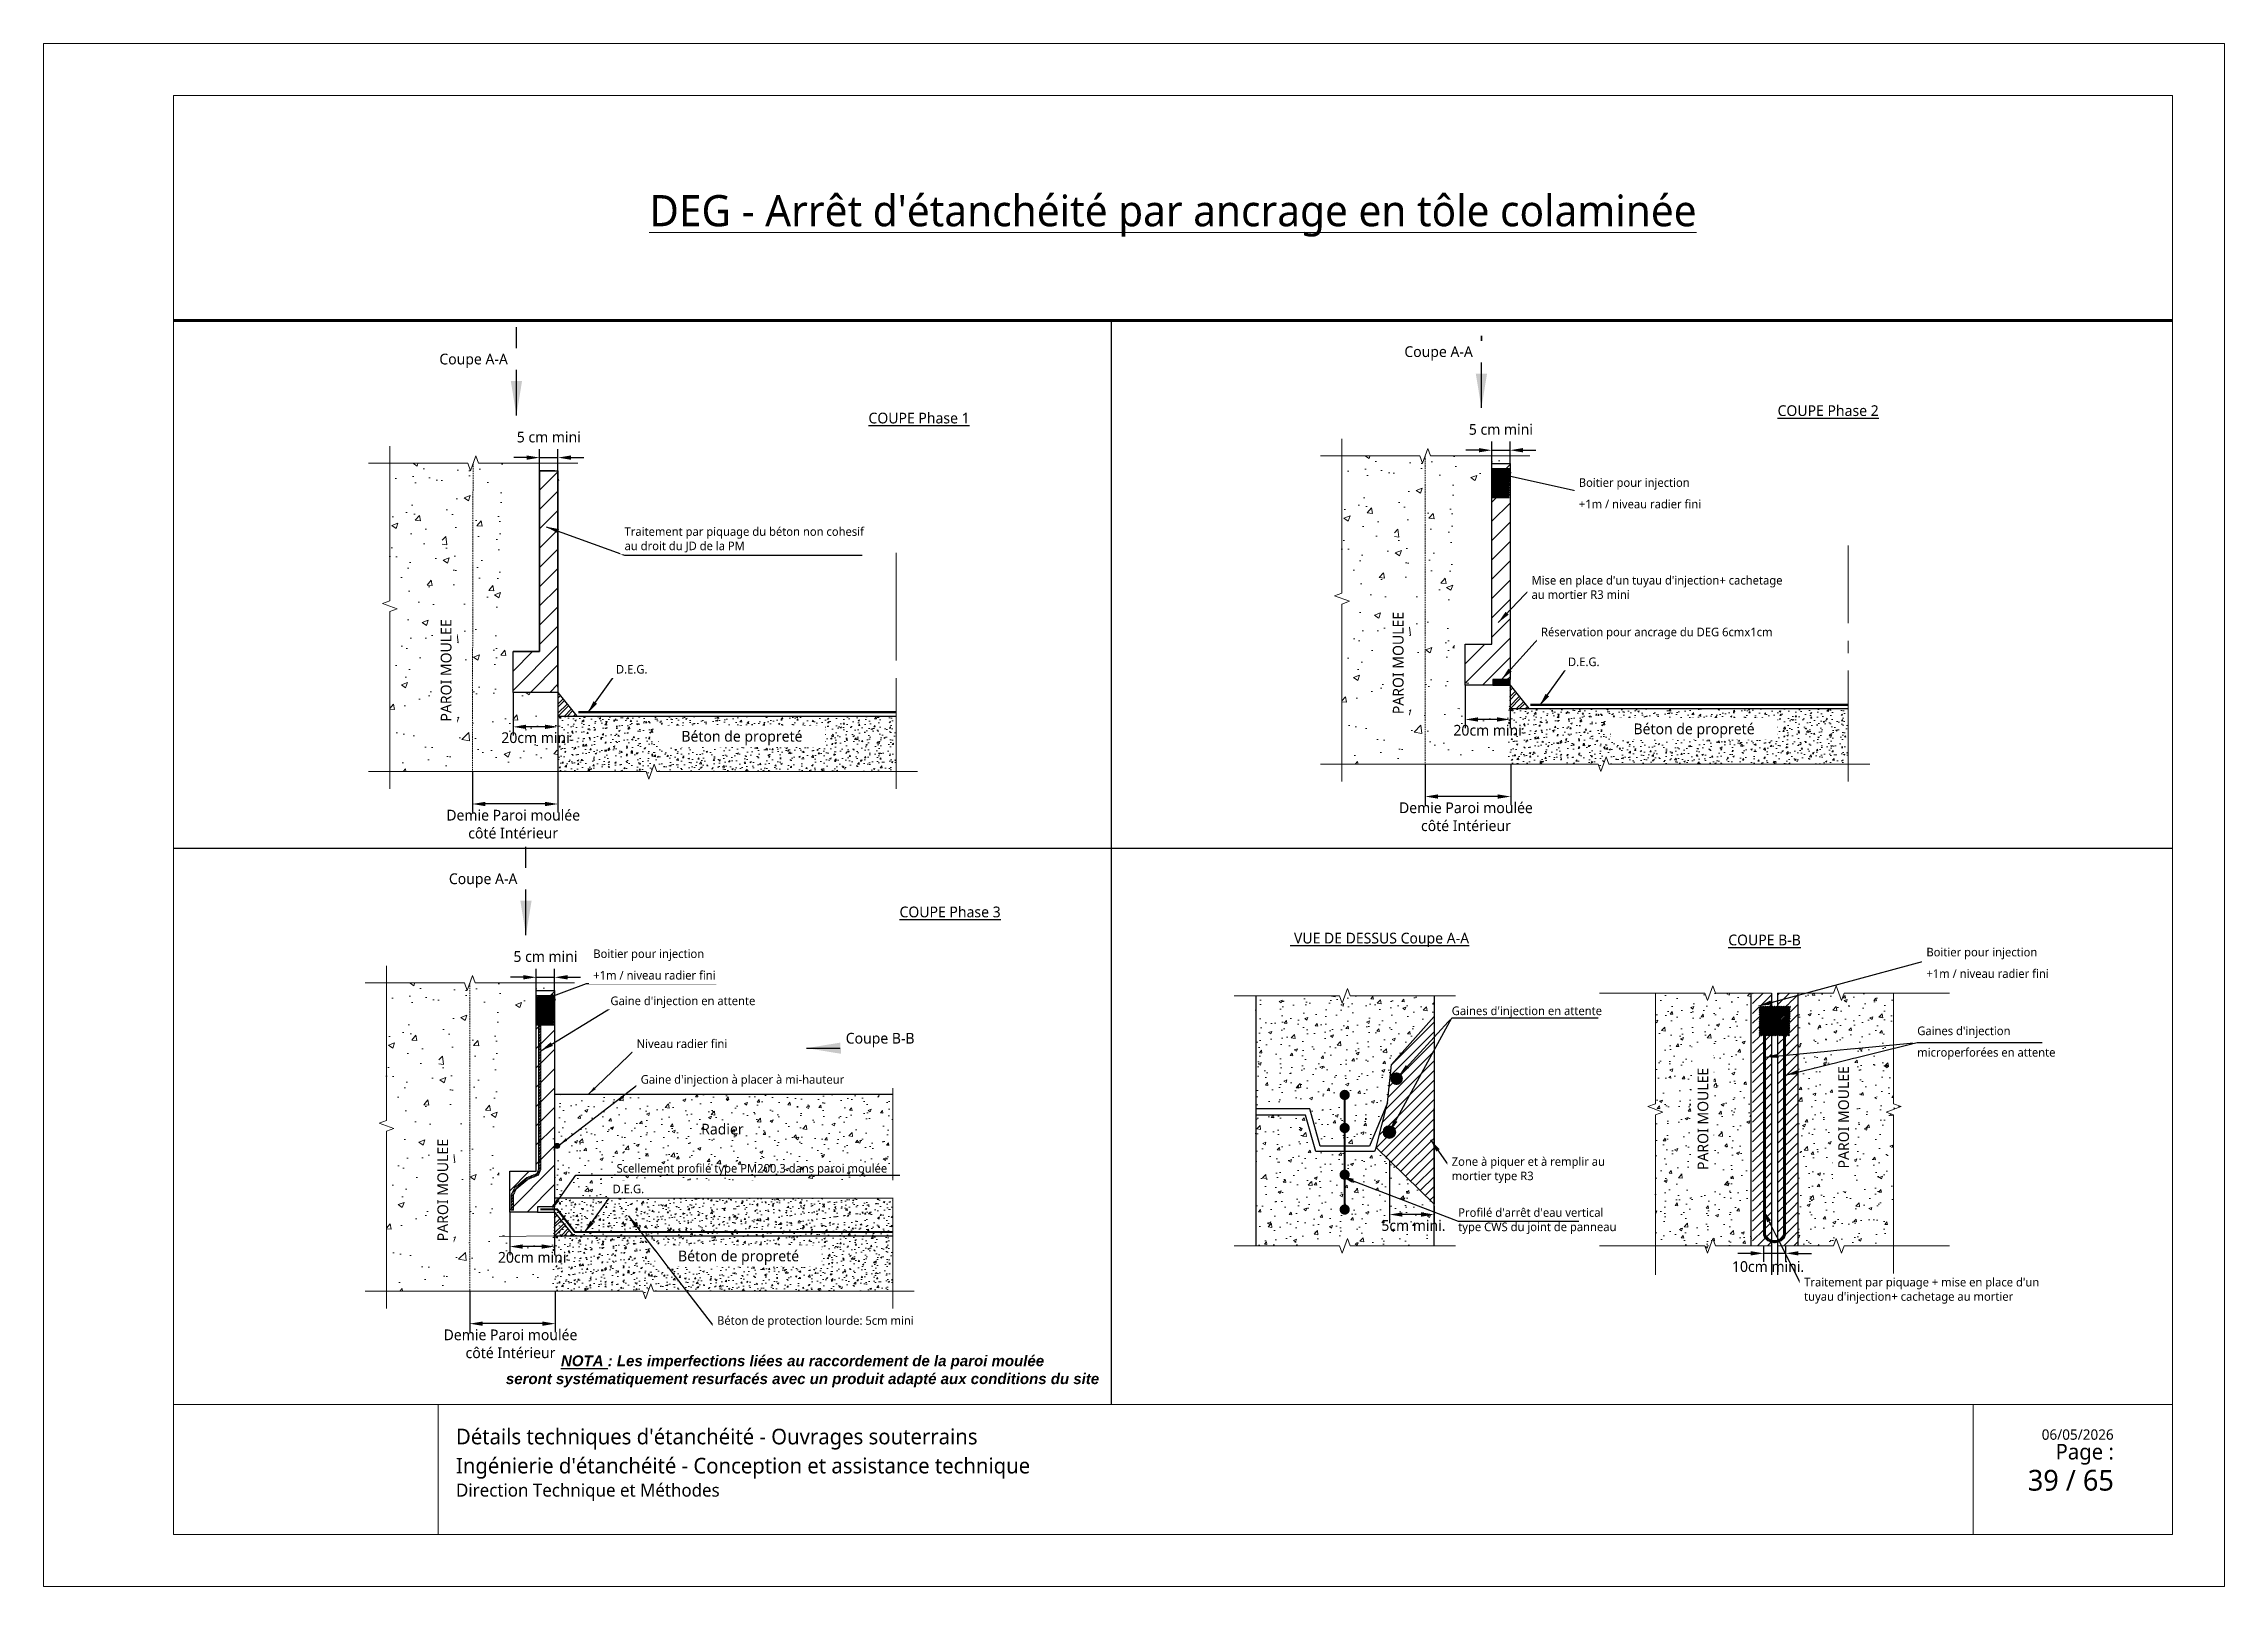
# Paper-space layout "42 - DEG - Traitement d'étanchéité en joint de paroi moulée avec gaine d'injection sur toute la hauteur de la paroi moulée" of a CAD drawing. Header units: millimetres. Extents: x 24 to 444, y -114 to 183.
# The model-space entities are those that its viewports show. They can reach past a viewport. Long polylines and large blocks are cut down to what shows.
import ezdxf
from ezdxf import colors
from ezdxf.entities.mleader import LeaderData, LeaderLine
from ezdxf.enums import TextEntityAlignment as Align
from ezdxf.math import Vec2, Vec3

# ---------------------------------------------------------------- set-up
doc = ezdxf.new("R2010")
doc.units = ezdxf.units.MM
doc.linetypes.add('CACHE', pattern=[0.375, 0.25, -0.125])
doc.linetypes.add('CONTINU', pattern=[0])
for name, color, linetype, lineweight in [('Dessin_AXE', 8, 'Continuous', 5), ('Dessin_HACHURES', 253, 'Continuous', 9), ('G-ANNO-TTLB', 7, 'Continuous', 5), ('G-ANNO-TTLB-THIN', 7, 'Continuous', 5), ("Matériel_Gaine d'injection", 203, 'CACHE', 0), ("Matériel_Profilé d'arrêt d'eau paroi moulée", 3, 'CACHE', 0)]:
    doc.layers.add(name, color=color, linetype=linetype, lineweight=lineweight)
for name, color, linetype in [('Dessin_CONTOURS BETON', 7, 'Continuous'), ('Dessin_COTATIONS', 7, 'Continuous'), ('Dessin_TEXTES', 7, 'CONTINU'), ('GEN-_-CARTOUCHE', 7, 'Continuous'), ('Matériel_Resine', 230, 'Continuous'), ('SYSTEME_DEG_Complexe complet', 4, 'Continuous')]:
    doc.layers.add(name, color=color, linetype=linetype)
doc.layers.add('GEN-_-FMULT', color=210, linetype='Continuous', plot=False)
doc.styles.add('Segoe UI_2', font='segoeui.ttf', dxfattribs={"height": 0.0025})
doc.styles.add('Segoe UI_3', font='segoeui.ttf', dxfattribs={"height": 0.0035})
doc.styles.add('Segoe UI_4', font='segoeui.ttf', dxfattribs={"height": 0.004})
doc.styles.add('Segoe UI_B_1', font='segoeuib.ttf', dxfattribs={"height": 0.005})
doc.styles.add('Segoe UI_B_2', font='segoeuib.ttf', dxfattribs={"height": 0.0045})
doc.styles.add('SEMALY', font='segoeui.ttf', dxfattribs={"height": 2.5})
doc.styles.add('txt-moyen', font='segoeui.ttf')
doc.dimstyles.new('1000F2', dxfattribs={"dimscale": 10, "dimtxt": 0.25, "dimasz": 0.3, "dimexe": 0.2, "dimexo": 0, "dimgap": 0.1, "dimtad": 1, "dimzin": 0, "dimdsep": 46, "dimtxsty": 'txt-moyen', "dimcen": 0.1, "dimclrd": 256, "dimclre": 256, "dimclrt": 256, "dimazin": 0, "dimtfac": 1, "dimtmove": 2, "dimatfit": 3, "dimfxl": 1, "dimtolj": 1, "dimtzin": 0, "dimlwd": -1, "dimlwe": -1, "dimarcsym": 0})
pattern_1 = [(50, (30788.653, 7005.3814), (7.172602, -0.627521), [0.75, -8.25]), (355, (30788.653, 7005.381), (-1.387513, 7.521921), [0.6, -6.6]), (100.45144, (30789.251, 7005.329), (5.785088, 6.8944), [0.637402, -7.011421]), (46.1842, (30788.653, 7007.381), (10.672413, -1.655193), [1.125, -12.375]), (96.63564, (30789.543, 7007.243), (9.34662, 9.741186), [0.956103, -10.517138]), (351.18416, (30788.653, 7007.381), (9.34662, 9.741186), [0.9, -9.9]), (21, (30789.653, 7006.8814), (5.96907, -4.026189), [0.75, -8.25]), (326, (30789.653, 7006.881), (2.433153, 7.2515), [0.6, -6.6]), (71.45144, (30790.151, 7006.546), (8.402224, 3.225312), [0.637402, -7.011421]), (37.5, (30788.6533, 7005.3814), (0.1215986, 3.3289385), [0, -6.52, 0, -6.7, 0, -6.625]), (7.5, (30788.6533, 7005.3814), (2.6306954, 3.944117), [0, -3.82, 0, -6.37, 0, -2.525]), (327.5, (30786.4233, 7005.3814), (5.3382244, -0.2255487), [0, -2.5, 0, -7.8, 0, -10.35]), (317.5, (30785.4233, 7005.3814), (5.831862, 1.00105), [0, -3.25, 0, -5.18, 0, -7.35])]
pattern_2 = [(50, (30548.101, 11268.885), (14.345204, -1.25504), [1.5, -16.5]), (355, (30548.101, 11268.885), (-2.77503, 15.04384), [1.2, -13.2]), (100.45144, (30549.297, 11268.78), (11.57018, 13.7888), [1.2748, -14.02284]), (46.1842, (30548.101, 11272.885), (21.34483, -3.31039), [2.25, -24.75]), (96.6356, (30549.88, 11272.609), (18.69324, 19.48237), [1.9122, -21.03428]), (351.1842, (30548.101, 11272.885), (18.69324, 19.48237), [1.8, -19.8]), (21, (30550.101, 11271.885), (11.93814, -8.05238), [1.5, -16.5]), (326, (30550.101, 11271.885), (4.86631, 14.503), [1.2, -13.2]), (71.45144, (30551.096, 11271.214), (16.80445, 6.45062), [1.2748, -14.02284]), (37.5, (30548.101, 11268.8845), (0.243197, 6.657877), [0, -13.04, 0, -13.4, 0, -13.25]), (7.5, (30548.101, 11268.8845), (5.26139, 7.888234), [0, -7.64, 0, -12.74, 0, -5.05]), (327.5, (30543.641, 11268.8845), (10.676449, -0.451097), [0, -5, 0, -15.6, 0, -20.7]), (317.5, (30541.641, 11268.885), (11.663723, 2.0021), [0, -6.5, 0, -10.36, 0, -14.7])]
pattern_3 = [(50, (30847.127, 7013.9208), (3.586301, -0.3137607), [0.375, -4.125]), (355, (30847.127, 7013.9208), (-0.6937567, 3.7609607), [0.3, -3.3]), (100.45144, (30847.426, 7013.8946), (2.8925442, 3.4472), [0.318701, -3.5057106]), (46.1842, (30847.127, 7014.921), (5.3362067, -0.8275964), [0.5625, -6.1875]), (96.63564, (30847.572, 7014.852), (4.67331, 4.870593), [0.478052, -5.258569]), (351.18416, (30847.127, 7014.921), (4.67331, 4.870593), [0.45, -4.95]), (21, (30847.627, 7014.6708), (2.9845353, -2.0130945), [0.375, -4.125]), (326, (30847.627, 7014.6708), (1.2165767, 3.6257502), [0.3, -3.3]), (71.45144, (30847.8758, 7014.503), (4.201112, 1.6126558), [0.318701, -3.5057106]), (37.5, (30847.1271, 7013.9208), (0.0607993, 1.66446927), [0, -3.26, 0, -3.35, 0, -3.3125]), (7.5, (30847.127, 7013.9208), (1.3153477, 1.9720586), [0, -1.91, 0, -3.185, 0, -1.2625]), (327.5, (30846.0121, 7013.9208), (2.6691122, -0.11277436), [0, -1.25, 0, -3.9, 0, -5.175]), (317.5, (30845.512, 7013.9208), (2.9159308, 0.5005249), [0, -1.625, 0, -2.59, 0, -3.675])]
pattern_4 = [(50, (30770.301, 11391.42), (14.345204, -1.25504), [1.5, -16.5]), (355, (30770.3, 11391.42), (-2.77503, 15.04384), [1.2, -13.2]), (100.45144, (30771.496, 11391.315), (11.57018, 13.7888), [1.2748, -14.02284]), (46.1842, (30770.3, 11395.42), (21.34483, -3.31039), [2.25, -24.75]), (96.6356, (30772.08, 11395.144), (18.69324, 19.48237), [1.9122, -21.03428]), (351.1842, (30770.3, 11395.42), (18.69324, 19.48237), [1.8, -19.8]), (21, (30772.301, 11394.42), (11.93814, -8.05238), [1.5, -16.5]), (326, (30772.3, 11394.42), (4.86631, 14.503), [1.2, -13.2]), (71.45144, (30773.295, 11393.749), (16.80445, 6.45062), [1.2748, -14.02284]), (37.5, (30770.3006, 11391.42), (0.243197, 6.657877), [0, -13.04, 0, -13.4, 0, -13.25]), (7.5, (30770.3006, 11391.42), (5.26139, 7.888234), [0, -7.64, 0, -12.74, 0, -5.05]), (327.5, (30765.8406, 11391.42), (10.676449, -0.451097), [0, -5, 0, -15.6, 0, -20.7]), (317.5, (30763.841, 11391.42), (11.663723, 2.0021), [0, -6.5, 0, -10.36, 0, -14.7])]

psp = doc.layouts.new("42 - DEG - Traitement d'étanchéité en joint de paroi moulée avec gaine d'injection sur toute la hauteur de la paroi moulée")

msp = doc.modelspace()

# ---------------------------------------------------------------- texts
at = {"layer": 'Dessin_TEXTES', "color": 0, "style": 'SEMALY'}
msp.add_text('%%U VUE DE DESSUS Coupe A-A', height=2.5, dxfattribs=at).set_placement((29445.0847, 9837.1798), align=Align.CENTER)
at = {"layer": 'Dessin_TEXTES', "linetype": 'Continuous', "char_height": 2.5, "attachment_point": 1, "style": 'SEMALY'}
for s, width, insert in [('\\LCOUPE Phase 1', 33.002135, (29326.1906, 9960.5764)), ('\\LCOUPE Phase 2', 31.002135, (29537.6117, 9962.2989)), ('\\LCOUPE Phase 3', 31.002135, (29333.4122, 9845.7636)), ('\\LCOUPE B-B', 23.002135, (29526.1412, 9839.2506))]:
    msp.add_mtext_dynamic_manual_height_columns(s, width=width, gutter_width=12.5, heights=[0], dxfattribs=dict(at, insert=insert))
at = {"layer": 'Dessin_TEXTES', "linetype": 'CONTINU', "insert": (29287.2842, 9795.2872), "char_height": 2.5, "attachment_point": 1, "style": 'txt-moyen'}
msp.add_mtext('Radier', dxfattribs=at)
at = {"layer": 'Dessin_TEXTES', "insert": (29463.3419, 9772.6361), "char_height": 2, "width": 77.599913, "attachment_point": 4, "line_spacing_factor": 0.3, "style": 'txt-moyen', "bg_fill": 2}
msp.add_mtext("\\pxsm1;Profilé d'arrêt d'eau vertical\\Ptype CWS du joint de panneau", dxfattribs=at)
at = {"layer": 'Dessin_TEXTES', "color": 0, "insert": (29310.8585, 9737.7047), "char_height": 2.5, "width": 239.177851, "attachment_point": 5, "style": 'txt-moyen', "bg_fill": 2}
msp.add_mtext('{\\fArial|b1|i1|c0|p34;\\LNOTA \\l: Les imperfections liées au raccordement de la paroi moulée\\Pseront systématiquement resurfacés avec un produit adapté aux conditions du site}', dxfattribs=at)

# ---------------------------------------------------------------- blocks, each defined once
blk = doc.blocks.new('cart.L6P1')
at = {"layer": 'G-ANNO-TTLB'}
for p, q in [((-37.23, 312.77), (-37.23, 15.77)), ((382.77, 312.77), (-37.23, 312.77)), ((382.77, 312.77), (382.77, 15.77)), ((334.38, 50.77), (334.38, 25.77)), ((372.77, 50.77), (372.77, 25.77)), ((-37.23, 15.77), (382.77, 15.77))]:
    blk.add_line(p, q, dxfattribs=at)
at = {"layer": 'G-ANNO-TTLB-THIN'}
for p, q in [((-12.23, 302.77), (372.77, 302.77)), ((-12.23, 50.77), (-12.23, 302.77)), ((372.77, 302.77), (372.77, 50.77)), ((-12.23, 50.77), (-12.23, 25.77)), ((-12.23, 50.77), (372.77, 50.77)), ((38.77, 50.77), (38.77, 25.77)), ((-12.23, 25.77), (372.77, 25.77))]:
    blk.add_line(p, q, dxfattribs=at)
at = {"layer": 'GEN-_-FMULT', "lineweight": 70}
blk.add_line((-12.23, 259.46), (372.77, 259.46), dxfattribs=at)
at = {"layer": 'G-ANNO-TTLB', "attachment_point": 1}
for s, insert, char_height, width, style in [("\\pxqc;\\LDEG - Arrêt d'étanchéité par ancrage en tôle colaminée", (-12.23, 283.61), 6, 385, 'Segoe UI_B_2'), ("Détails techniques d'étanchéité - Ouvrages souterrains", (42.19, 46.11), 3, 202.4845, 'Segoe UI_B_2'), ('\\pxqr;{\\H0.75x;Page : \\P}  39 / 65', (310.88, 43.2), 4, 50.6047, 'Segoe UI_B_1'), ('06/05/2026', (347.59, 45.99), 2, 17.4768, 'Segoe UI_2'), ("Ingénierie d'étanchéité - Conception et assistance technique", (42.19, 40.51), 3, 249.7878, 'Segoe UI_3'), ('Direction Technique et Méthodes', (42.19, 35.54), 2.5, 82.8945, 'Segoe UI_4')]:
    blk.add_mtext(s, dxfattribs=dict(at, insert=insert, char_height=char_height, width=width, style=style))
blk = doc.blocks.new('*D8')
at = {"layer": 'Defpoints', "color": 0, "transparency": 16777216}
for p in [(29534.37, 9766.91), (29534.37, 9765.15), (29539.47, 9766.91)]:
    blk.add_point(p, dxfattribs=at)
at = {"layer": 'Dessin_COTATIONS', "transparency": 16777216}
for p, q in [((29531.37, 9765.15), (29528.37, 9765.15)), ((29534.37, 9766.91), (29534.37, 9763.15)), ((29539.47, 9765.15), (29534.37, 9765.15)), ((29539.47, 9766.91), (29539.47, 9763.15)), ((29542.47, 9765.15), (29545.47, 9765.15))]:
    blk.add_line(p, q, dxfattribs=at)
for points in [[(29531.37, 9764.65), (29531.37, 9765.65), (29534.37, 9765.15)], [(29542.47, 9765.65), (29542.47, 9764.65), (29539.47, 9765.15)]]:
    blk.add_solid(points, dxfattribs=at)
at = {"layer": 'Dessin_COTATIONS', "transparency": 16777216, "insert": (29535.4, 9762.05), "char_height": 2.5, "attachment_point": 5, "style": 'txt-moyen'}
blk.add_mtext('\\A1;10cm mini.', dxfattribs=at)
blk = doc.blocks.new('*D10')
at = {"layer": 'Defpoints', "color": 0, "transparency": 16777216}
for p in [(29447.35, 9786.7), (29447.35, 9774.17), (29457.72, 9776.17)]:
    blk.add_point(p, dxfattribs=at)
at = {"layer": 'Dessin_COTATIONS', "transparency": 16777216}
for p, q in [((29447.35, 9786.7), (29447.35, 9772.17)), ((29454.72, 9774.17), (29450.35, 9774.17)), ((29457.72, 9776.17), (29457.72, 9772.17))]:
    blk.add_line(p, q, dxfattribs=at)
for points in [[(29450.35, 9774.67), (29450.35, 9773.67), (29447.35, 9774.17)], [(29454.72, 9773.67), (29454.72, 9774.67), (29457.72, 9774.17)]]:
    blk.add_solid(points, dxfattribs=at)
at = {"layer": 'Dessin_COTATIONS', "transparency": 16777216, "insert": (29452.93, 9771.6), "char_height": 2.5, "attachment_point": 5, "style": 'txt-moyen'}
blk.add_mtext('\\A1;5cm mini.', dxfattribs=at)
blk = doc.blocks.new('*D56')
at = {"layer": 'Defpoints', "color": 0, "transparency": 16777216}
for p in [(29234.08, 9877.13), (29253.98, 9877.13), (29234.08, 9869.61)]:
    blk.add_point(p, dxfattribs=at)
at = {"layer": 'Dessin_COTATIONS', "transparency": 16777216}
for p, q in [((29234.08, 9877.13), (29234.08, 9867.61)), ((29253.98, 9877.13), (29253.98, 9867.61)), ((29250.98, 9869.61), (29237.08, 9869.61))]:
    blk.add_line(p, q, dxfattribs=at)
for points in [[(29237.08, 9870.11), (29237.08, 9869.11), (29234.08, 9869.61)], [(29250.98, 9869.11), (29250.98, 9870.11), (29253.98, 9869.61)]]:
    blk.add_solid(points, dxfattribs=at)
at = {"layer": 'Dessin_COTATIONS', "transparency": 16777216, "insert": (29243.57, 9864.91), "char_height": 2.5, "attachment_point": 5, "style": 'txt-moyen'}
blk.add_mtext('\\A1;Demie Paroi moulée\\Pcôté Intérieur', dxfattribs=at)
blk = doc.blocks.new('*D57')
at = {"layer": 'Defpoints', "color": 0, "transparency": 16777216}
for p in [(29249.72, 9947.03), (29253.98, 9950.13), (29253.98, 9947.03)]:
    blk.add_point(p, dxfattribs=at)
at = {"layer": 'Dessin_COTATIONS', "transparency": 16777216}
for p, q in [((29249.72, 9947.03), (29249.72, 9952.13)), ((29253.98, 9947.03), (29253.98, 9952.13)), ((29246.72, 9950.13), (29243.72, 9950.13)), ((29249.72, 9950.13), (29253.98, 9950.13)), ((29256.98, 9950.13), (29259.98, 9950.13))]:
    blk.add_line(p, q, dxfattribs=at)
for points in [[(29246.72, 9949.63), (29246.72, 9950.63), (29249.72, 9950.13)], [(29256.98, 9950.63), (29256.98, 9949.63), (29253.98, 9950.13)]]:
    blk.add_solid(points, dxfattribs=at)
at = {"layer": 'Dessin_COTATIONS', "transparency": 16777216, "insert": (29251.85, 9954.9), "char_height": 2.5, "attachment_point": 5, "style": 'txt-moyen'}
blk.add_mtext('\\A1;5 cm mini', dxfattribs=at)
blk = doc.blocks.new('*D58')
at = {"layer": 'Defpoints', "color": 0, "transparency": 16777216}
for p in [(29243.54, 9895.54), (29253.98, 9895.54), (29243.54, 9887.54)]:
    blk.add_point(p, dxfattribs=at)
at = {"layer": 'Dessin_COTATIONS', "transparency": 16777216}
for p, q in [((29243.54, 9895.54), (29243.54, 9885.54)), ((29253.98, 9895.54), (29253.98, 9885.54)), ((29250.98, 9887.54), (29246.54, 9887.54))]:
    blk.add_line(p, q, dxfattribs=at)
for points in [[(29246.54, 9888.04), (29246.54, 9887.04), (29243.54, 9887.54)], [(29250.98, 9887.04), (29250.98, 9888.04), (29253.98, 9887.54)]]:
    blk.add_solid(points, dxfattribs=at)
at = {"layer": 'Dessin_COTATIONS', "transparency": 16777216, "insert": (29248.76, 9885.01), "char_height": 2.5, "attachment_point": 5, "style": 'txt-moyen'}
blk.add_mtext('\\A1;20cm mini', dxfattribs=at)
blk = doc.blocks.new('*D59')
at = {"layer": 'Defpoints', "color": 0, "transparency": 16777216}
for p in [(29455.66, 9878.85), (29475.55, 9878.85), (29455.66, 9871.34)]:
    blk.add_point(p, dxfattribs=at)
at = {"layer": 'Dessin_COTATIONS', "transparency": 16777216}
for p, q in [((29455.66, 9878.85), (29455.66, 9869.34)), ((29475.55, 9878.85), (29475.55, 9869.34)), ((29472.55, 9871.34), (29458.66, 9871.34))]:
    blk.add_line(p, q, dxfattribs=at)
for points in [[(29458.66, 9871.84), (29458.66, 9870.84), (29455.66, 9871.34)], [(29472.55, 9870.84), (29472.55, 9871.84), (29475.55, 9871.34)]]:
    blk.add_solid(points, dxfattribs=at)
at = {"layer": 'Dessin_COTATIONS', "transparency": 16777216, "insert": (29465.14, 9866.63), "char_height": 2.5, "attachment_point": 5, "style": 'txt-moyen'}
blk.add_mtext('\\A1;Demie Paroi moulée\\Pcôté Intérieur', dxfattribs=at)
blk = doc.blocks.new('*D60')
at = {"layer": 'Defpoints', "color": 0, "lineweight": 70, "transparency": 16777216}
for p in [(29475.4, 9951.85), (29471.14, 9948.75), (29475.4, 9948.75)]:
    blk.add_point(p, dxfattribs=at)
at = {"layer": 'Dessin_COTATIONS', "transparency": 16777216}
for p, q in [((29468.14, 9951.85), (29465.14, 9951.85)), ((29471.14, 9948.75), (29471.14, 9953.85)), ((29471.14, 9951.85), (29475.4, 9951.85)), ((29475.4, 9948.75), (29475.4, 9953.85)), ((29478.4, 9951.85), (29481.4, 9951.85))]:
    blk.add_line(p, q, dxfattribs=at)
at = {"layer": 'Dessin_COTATIONS', "lineweight": 70, "transparency": 16777216}
for points in [[(29468.14, 9952.35), (29468.14, 9951.35), (29471.14, 9951.85)], [(29478.4, 9952.35), (29478.4, 9951.35), (29475.4, 9951.85)]]:
    blk.add_solid(points, dxfattribs=at)
at = {"layer": 'Dessin_COTATIONS', "transparency": 16777216, "insert": (29473.27, 9956.68), "char_height": 2.5, "attachment_point": 5, "style": 'txt-moyen'}
blk.add_mtext('\\A1;5 cm mini', dxfattribs=at)
blk = doc.blocks.new('*D61')
at = {"layer": 'Defpoints', "color": 0, "lineweight": 70, "transparency": 16777216}
for p in [(29464.96, 9897.26), (29475.4, 9897.26), (29464.96, 9889.26)]:
    blk.add_point(p, dxfattribs=at)
at = {"layer": 'Dessin_COTATIONS', "transparency": 16777216}
for p, q in [((29464.96, 9897.26), (29464.96, 9887.26)), ((29475.4, 9897.26), (29475.4, 9887.26)), ((29472.4, 9889.26), (29467.96, 9889.26))]:
    blk.add_line(p, q, dxfattribs=at)
at = {"layer": 'Dessin_COTATIONS', "lineweight": 70, "transparency": 16777216}
for points in [[(29467.96, 9889.76), (29467.96, 9888.76), (29464.96, 9889.26)], [(29472.4, 9889.76), (29472.4, 9888.76), (29475.4, 9889.26)]]:
    blk.add_solid(points, dxfattribs=at)
at = {"layer": 'Dessin_COTATIONS', "transparency": 16777216, "insert": (29470.18, 9886.73), "char_height": 2.5, "attachment_point": 5, "style": 'txt-moyen'}
blk.add_mtext('\\A1;20cm mini', dxfattribs=at)
blk = doc.blocks.new('*D62')
at = {"layer": 'Defpoints', "color": 0, "transparency": 16777216}
for p in [(29233.46, 9756.32), (29253.35, 9756.32), (29233.46, 9748.8)]:
    blk.add_point(p, dxfattribs=at)
at = {"layer": 'Dessin_COTATIONS', "transparency": 16777216}
for p, q in [((29233.46, 9756.32), (29233.46, 9746.8)), ((29253.35, 9756.32), (29253.35, 9746.8)), ((29250.35, 9748.8), (29236.46, 9748.8))]:
    blk.add_line(p, q, dxfattribs=at)
for points in [[(29236.46, 9749.3), (29236.46, 9748.3), (29233.46, 9748.8)], [(29250.35, 9748.3), (29250.35, 9749.3), (29253.35, 9748.8)]]:
    blk.add_solid(points, dxfattribs=at)
at = {"layer": 'Dessin_COTATIONS', "transparency": 16777216, "insert": (29242.94, 9744.1), "char_height": 2.5, "attachment_point": 5, "style": 'txt-moyen'}
blk.add_mtext('\\A1;Demie Paroi moulée\\Pcôté Intérieur', dxfattribs=at)
blk = doc.blocks.new('*D63')
at = {"layer": 'Defpoints', "color": 0, "lineweight": 70, "transparency": 16777216}
for p in [(29253.2, 9829.32), (29248.94, 9826.22), (29253.2, 9826.22)]:
    blk.add_point(p, dxfattribs=at)
at = {"layer": 'Dessin_COTATIONS', "transparency": 16777216}
for p, q in [((29245.94, 9829.32), (29242.94, 9829.32)), ((29248.94, 9826.22), (29248.94, 9831.32)), ((29248.94, 9829.32), (29253.2, 9829.32)), ((29253.2, 9826.22), (29253.2, 9831.32)), ((29256.2, 9829.32), (29259.2, 9829.32))]:
    blk.add_line(p, q, dxfattribs=at)
at = {"layer": 'Dessin_COTATIONS', "lineweight": 70, "transparency": 16777216}
for points in [[(29245.94, 9829.82), (29245.94, 9828.82), (29248.94, 9829.32)], [(29256.2, 9829.82), (29256.2, 9828.82), (29253.2, 9829.32)]]:
    blk.add_solid(points, dxfattribs=at)
at = {"layer": 'Dessin_COTATIONS', "transparency": 16777216, "insert": (29251.07, 9834.14), "char_height": 2.5, "attachment_point": 5, "style": 'txt-moyen'}
blk.add_mtext('\\A1;5 cm mini', dxfattribs=at)
blk = doc.blocks.new('*D64')
at = {"layer": 'Defpoints', "color": 0, "lineweight": 70, "transparency": 16777216}
for p in [(29242.76, 9774.73), (29253.2, 9774.73), (29242.76, 9766.73)]:
    blk.add_point(p, dxfattribs=at)
at = {"layer": 'Dessin_COTATIONS', "transparency": 16777216}
for p, q in [((29242.76, 9774.73), (29242.76, 9764.73)), ((29253.2, 9774.73), (29253.2, 9764.73)), ((29250.2, 9766.73), (29245.76, 9766.73))]:
    blk.add_line(p, q, dxfattribs=at)
at = {"layer": 'Dessin_COTATIONS', "lineweight": 70, "transparency": 16777216}
for points in [[(29245.76, 9767.23), (29245.76, 9766.23), (29242.76, 9766.73)], [(29250.2, 9767.23), (29250.2, 9766.23), (29253.2, 9766.73)]]:
    blk.add_solid(points, dxfattribs=at)
at = {"layer": 'Dessin_COTATIONS', "transparency": 16777216, "insert": (29247.98, 9764.2), "char_height": 2.5, "attachment_point": 5, "style": 'txt-moyen'}
blk.add_mtext('\\A1;20cm mini', dxfattribs=at)

# ---------------------------------------------------------------- dimensions: what is measured, and where the dimension line sits
at = {"layer": 'Dessin_COTATIONS'}
for base, p1, p2, picture, middle in [((29253.9761, 9950.1296), (29249.7187, 9947.0296), (29253.9761, 9947.0296), '*D57', (29251.8474, 9954.9008)), ((29475.3972, 9951.8521), (29471.1398, 9948.7521), (29475.3972, 9948.7521), '*D60', (29473.2685, 9956.6789))]:
    dim = msp.add_linear_dim(base=base, p1=p1, p2=p2, text='5 cm mini', dimstyle='1000F2', override={"dimtxsty": 'txt-moyen', "dimtfill": 0, "dimtfillclr": 0}, dxfattribs=at)
    dim.commit()
    dim.dimension.update_dxf_attribs({"geometry": picture, "text_midpoint": middle})
for base, p1, p2, picture, middle in [((29243.5397, 9887.5395), (29253.9761, 9895.5395), (29243.5397, 9895.5395), '*D58', (29248.7579, 9885.0107)), ((29464.9608, 9889.262), (29475.3972, 9897.262), (29464.9608, 9897.262), '*D61', (29470.179, 9886.7333)), ((29242.7613, 9766.7267), (29253.1978, 9774.7267), (29242.7613, 9774.7267), '*D64', (29247.9795, 9764.198))]:
    dim = msp.add_linear_dim(base=base, p1=p1, p2=p2, text='20cm mini', dimstyle='1000F2', dxfattribs=at)
    dim.commit()
    dim.dimension.update_dxf_attribs({"geometry": picture, "text_midpoint": middle, "dimtype": 160})
for base, p1, p2, picture, middle in [((29234.0809, 9869.6131), (29253.9761, 9877.1322), (29234.0809, 9877.1322), '*D56', (29243.5694, 9864.9104)), ((29455.6553, 9871.3356), (29475.5506, 9878.8548), (29455.6553, 9878.8548), '*D59', (29465.1439, 9866.633))]:
    dim = msp.add_linear_dim(base=base, p1=p1, p2=p2, text='Demie Paroi moulée\\Pcôté Intérieur', dimstyle='1000F2', override={"dimtxsty": 'txt-moyen', "dimtfill": 0, "dimtfillclr": 0}, dxfattribs=at)
    dim.commit()
    dim.dimension.update_dxf_attribs({"geometry": picture, "text_midpoint": middle, "dimtype": 160})

# ---------------------------------------------------------------- hatches: boundary and pattern name
at = {"layer": 'Dessin_CONTOURS BETON'}
h = msp.add_hatch(dxfattribs=at)
h.set_pattern_fill('ANSI31', color=0, style=0)
h.set_pattern_definition([(45, (44493.1006, 2003.4296), (-2.24506403, 2.24506403), [])])
h.paths.add_polyline_path([(29253.9761, 9895.5395), (29253.9761, 9896.804), (29253.9761, 9947.0296), (29249.7187, 9947.0296), (29249.7187, 9905.0296), (29243.5397, 9905.0296), (29243.5397, 9895.5395), (29249.9995, 9895.5395)])
h = msp.add_hatch(dxfattribs=at)
h.set_pattern_fill('ANSI31', color=0, style=0)
h.set_pattern_definition([(45, (44714.5217, 2005.152), (-2.24506403, 2.24506403), [])])
h.paths.add_polyline_path([(29471.4206, 9898.5266), (29475.3972, 9898.5266), (29475.3972, 9948.7521), (29471.1398, 9948.7521), (29471.1398, 9906.7521), (29464.9608, 9906.7521), (29464.9608, 9897.262), (29471.4206, 9897.262)])
at = {"layer": 'Dessin_CONTOURS BETON', "linetype": 'Continuous'}
msp.add_hatch(color=256, dxfattribs=at).paths.add_polyline_path([(29475.3972, 9898.5266), (29471.4206, 9898.5266), (29471.4206, 9897.262), (29475.3972, 9897.262)])
at = {"layer": 'Dessin_CONTOURS BETON'}
h = msp.add_hatch(dxfattribs=at)
h.set_pattern_fill('ANSI31', color=0, style=0)
h.set_pattern_definition([(45, (44492.3222, 1882.6168), (-2.24506403, 2.24506403), [])])
h.paths.add_polyline_path([(29249.2212, 9775.9912), (29253.1978, 9775.9912), (29253.1978, 9826.2168), (29248.9403, 9826.2168), (29248.9403, 9784.2168), (29242.7613, 9784.2168), (29242.7613, 9774.7267), (29249.2212, 9774.7267)])
h = msp.add_hatch(dxfattribs=at)
h.set_pattern_fill('ANSI31', color=0, scale=0.5, style=0)
h.set_pattern_definition([(45, (44084.7774, 2141.2133), (-1.12253202, 1.12253202), [])])
h.paths.add_polyline_path([(29444.2373, 9789.7372), (29457.7159, 9776.604), (29457.7159, 9820.1868), (29447.8048, 9809.0859), (29446.896, 9800.1737)])
at = {"layer": 'Dessin_HACHURES'}
h = msp.add_hatch(dxfattribs=at)
h.set_pattern_fill('AR-CONC', color=256, scale=2, style=0)
h.set_pattern_definition(pattern_4)
edge = h.paths.add_edge_path()
edge.add_spline(control_points=[(29474.8636, 9946.8658), (29473.9343, 9946.6218), (29472.2041, 9946.0929), (29470.6679, 9945.0691), (29470.0155, 9944.5163)], knot_values=[53.71098044, 53.71098044, 53.71098044, 53.71098044, 56.58873883, 59.11166291, 59.11166291, 59.11166291, 59.11166291], degree=3, periodic=0)
edge.add_arc((29973.712, 9931.4482), 499.0949, 178.15586, 178.23004, ccw=False)
edge.add_arc((29616.3609, 9942.954), 141.5586, 176.931909, 178.15586, ccw=False)
edge.add_line((29475.0052, 9950.5306), (29462.502, 9950.5306))
edge.add_line((29462.502, 9950.5306), (29462.502, 9944.3704))
edge.add_spline(control_points=[(29462.502, 9944.3704), (29464.6684, 9944.6792), (29466.9294, 9945.0261), (29469.1925, 9944.6555), (29470.0155, 9944.5163)], knot_values=[1.89264005, 1.89264005, 1.89264005, 1.89264005, 6.2560889, 8.74637302, 8.74637302, 8.74637302, 8.74637302], degree=3, periodic=0)
edge = h.paths.add_edge_path()
edge.add_spline(control_points=[(29474.854, 9946.346), (29474.8236, 9946.3379), (29474.7933, 9946.3298), (29474.2312, 9946.1777), (29473.7096, 9946.0199), (29472.7046, 9945.6396), (29472.2234, 9945.4154), (29471.3836, 9944.9245), (29471.0198, 9944.6766), (29470.6724, 9944.406)], knot_values=[54.15399261, 54.15399261, 54.15399261, 54.15399261, 54.24967581, 54.24967581, 55.928086, 55.928086, 57.6064962, 57.6064962, 58.9684514, 58.9684514, 58.9684514, 58.9684514], degree=3, periodic=0)
edge.add_spline(control_points=[(29470.6724, 9944.406), (29471.3709, 9944.2913), (29472.5847, 9944.1166), (29473.8014, 9944.15), (29474.7797, 9944.188)], knot_values=[9.40868748, 9.40868748, 9.40868748, 9.40868748, 11.5210317, 13.07590277, 13.07590277, 13.07590277, 13.07590277], degree=3, periodic=0)
edge.add_arc((29973.712, 9931.4482), 499.0949, 178.289937, 178.537321, ccw=False)
h = msp.add_hatch(dxfattribs=at)
h.set_pattern_fill('AR-CONC', color=256, scale=2, style=0)
h.set_pattern_definition([(50, (29799.609, 9322.461), (14.3452, -1.25504), [1.5, -16.5]), (355, (29799.609, 9322.461), (-2.77503, 15.04384), [1.2, -13.2]), (100.4514, (29800.805, 9322.357), (11.57018, 13.7888), [1.2748, -14.02284]), (46.1842, (29799.61, 9326.461), (21.34483, -3.3104), [2.25, -24.75]), (96.6356, (29801.388, 9326.185), (18.69324, 19.48237), [1.9122, -21.0343]), (351.1842, (29799.61, 9326.461), (18.69324, 19.4824), [1.8, -19.8]), (21, (29801.609, 9325.461), (11.93814, -8.05238), [1.5, -16.5]), (326, (29801.609, 9325.461), (4.8663, 14.503), [1.2, -13.2]), (71.4514, (29802.604, 9324.79), (16.80445, 6.45062), [1.2748, -14.02284]), (37.5, (29799.609, 9322.4613), (0.243197, 6.657877), [0, -13.04, 0, -13.4, 0, -13.25]), (7.5, (29799.609, 9322.461), (5.26139, 7.888234), [0, -7.64, 0, -12.74, 0, -5.05]), (327.5, (29795.149, 9322.4613), (10.67645, -0.451097), [0, -5, 0, -15.6, 0, -20.7]), (317.5, (29793.149, 9322.461), (11.66372, 2.0021), [0, -6.5, 0, -10.36, 0, -14.7])])
h.paths.add_polyline_path([(29223.2942, 9928.7089), (29223.2942, 9936.1868), (29227.0868, 9936.1868), (29227.0868, 9928.7089)], flags=16)
h.paths.add_polyline_path([(29225.3804, 9884.2291), (29225.3804, 9917.0858), (29229.9848, 9917.0858), (29229.9848, 9884.2291)], flags=16)
h.paths.add_polyline_path([(29214.8844, 9877.1322), (29253.74, 9877.1322), (29253.9761, 9895.5395), (29249.9995, 9895.5395), (29242.1818, 9895.5395), (29241.8973, 9939.4571), (29241.8809, 9948.808), (29236.3096, 9948.501), (29239.6479, 9948.3383), (29240.8693, 9947.4432), (29226.7326, 9948.6637), (29214.8844, 9948.808), (29214.8844, 9916.8721), (29213.1672, 9916.2471), (29216.6016, 9914.9971), (29214.8844, 9914.3721)])
h = msp.add_hatch(dxfattribs=at)
h.set_pattern_fill('AR-CONC', color=256, scale=2, style=0)
h.set_pattern_definition([(50, (30021.03, 9324.184), (14.3452, -1.25504), [1.5, -16.5]), (355, (30021.03, 9324.184), (-2.77503, 15.04384), [1.2, -13.2]), (100.4514, (30022.226, 9324.079), (11.57018, 13.7888), [1.2748, -14.02284]), (46.1842, (30021.03, 9328.184), (21.34483, -3.3104), [2.25, -24.75]), (96.6356, (30022.81, 9327.908), (18.69324, 19.48237), [1.9122, -21.0343]), (351.1842, (30021.03, 9328.184), (18.69324, 19.4824), [1.8, -19.8]), (21, (30023.03, 9327.184), (11.93814, -8.05238), [1.5, -16.5]), (326, (30023.03, 9327.184), (4.8663, 14.503), [1.2, -13.2]), (71.4514, (30024.025, 9326.513), (16.80445, 6.45062), [1.2748, -14.02284]), (37.5, (30021.0303, 9324.184), (0.243197, 6.657877), [0, -13.04, 0, -13.4, 0, -13.25]), (7.5, (30021.03, 9324.184), (5.26139, 7.888234), [0, -7.64, 0, -12.74, 0, -5.05]), (327.5, (30016.57, 9324.184), (10.67645, -0.451097), [0, -5, 0, -15.6, 0, -20.7]), (317.5, (30014.57, 9324.184), (11.66372, 2.0021), [0, -6.5, 0, -10.36, 0, -14.7])])
h.paths.add_polyline_path([(29444.7153, 9930.4315), (29444.7153, 9937.9093), (29448.5079, 9937.9093), (29448.5079, 9930.4315)], flags=16)
h.paths.add_polyline_path([(29446.8015, 9885.9517), (29446.8015, 9918.8084), (29451.4059, 9918.8084), (29451.4059, 9885.9517)], flags=16)
h.paths.add_polyline_path([(29436.3055, 9878.8548), (29462.502, 9878.8548), (29462.502, 9943.7636), (29452.6029, 9943.7636), (29452.6029, 9945.605), (29462.502, 9945.605), (29462.502, 9950.5306), (29457.7307, 9950.2236), (29461.069, 9950.0608), (29462.2904, 9949.1658), (29448.1537, 9950.3863), (29436.3055, 9950.5306), (29436.3055, 9918.5947), (29434.5883, 9917.9697), (29438.0227, 9916.7197), (29436.3055, 9916.0947)])
at = {"layer": 'Dessin_HACHURES', "linetype": 'CONTINU'}
h = msp.add_hatch(dxfattribs=at)
h.set_pattern_fill('ANSI32', color=256, scale=4)
h.set_pattern_definition([(45, (30042.4807, 7396.3102), (-1.0606602, 1.0606602), []), (45, (30043.1878, 7396.3102), (-1.0606602, 1.0606602), [])])
edge = h.paths.add_edge_path()
edge.add_arc((20871.6621, 10246.556), 8610.8106, 357.63870664, 357.67518262, ccw=False)
edge.add_line((29475.1611, 9891.7848), (29479.7854, 9891.7848))
edge.add_line((29479.7854, 9891.7848), (29475.3852, 9897.262))
h = msp.add_hatch(dxfattribs=at)
h.set_pattern_fill('ANSI32', color=256, scale=4)
h.set_pattern_definition([(45, (29821.0596, 7394.5876), (-1.0606602, 1.0606602), []), (45, (29821.7667, 7394.5876), (-1.0606602, 1.0606602), [])])
edge = h.paths.add_edge_path()
edge.add_arc((28628.6867, 9891.4314), 625.2909, -0.1254599, 0.3764294, ccw=False)
edge.add_line((29253.9761, 9890.0622), (29258.3643, 9890.0622))
edge.add_line((29258.3643, 9890.0622), (29253.9641, 9895.5395))
h = msp.add_hatch(dxfattribs=at)
h.set_pattern_fill('AR-CONC', color=256, scale=2)
h.set_pattern_definition([(50, (30548.88, 11389.697), (14.345204, -1.25504), [1.5, -16.5]), (355, (30548.88, 11389.697), (-2.77503, 15.04384), [1.2, -13.2]), (100.45144, (30550.075, 11389.593), (11.57018, 13.7888), [1.2748, -14.02284]), (46.1842, (30548.88, 11393.697), (21.34483, -3.31039), [2.25, -24.75]), (96.6356, (30550.658, 11393.421), (18.69324, 19.48237), [1.9122, -21.03428]), (351.1842, (30548.88, 11393.697), (18.69324, 19.48237), [1.8, -19.8]), (21, (30550.88, 11392.697), (11.93814, -8.05238), [1.5, -16.5]), (326, (30550.88, 11392.697), (4.86631, 14.503), [1.2, -13.2]), (71.45144, (30551.874, 11392.026), (16.80445, 6.45062), [1.2748, -14.02284]), (37.5, (30548.8795, 11389.6973), (0.243197, 6.657877), [0, -13.04, 0, -13.4, 0, -13.25]), (7.5, (30548.8795, 11389.697), (5.26139, 7.888234), [0, -7.64, 0, -12.74, 0, -5.05]), (327.5, (30544.4195, 11389.6973), (10.676449, -0.451097), [0, -5, 0, -15.6, 0, -20.7]), (317.5, (30542.4195, 11389.697), (11.663723, 2.0021), [0, -6.5, 0, -10.36, 0, -14.7])])
h.paths.add_polyline_path([(29253.74, 9890.0622), (29241.0809, 9889.8467), (29241.0809, 9877.1322), (29253.1343, 9877.1322, 0.00536633), (29253.4529, 9883.1651, 0.00020042)])
at = {"layer": 'Dessin_HACHURES', "linetype": 'Continuous'}
h = msp.add_hatch(dxfattribs=at)
h.set_pattern_fill('AR-CONC', color=256, scale=0.5)
h.set_pattern_definition([(50, (30847.9054, 7134.7335), (3.586301, -0.3137607), [0.375, -4.125]), (355, (30847.9054, 7134.7335), (-0.6937567, 3.7609607), [0.3, -3.3]), (100.45144, (30848.2043, 7134.7074), (2.8925442, 3.4472), [0.318701, -3.5057106]), (46.1842, (30847.9054, 7135.7335), (5.3362067, -0.8275964), [0.5625, -6.1875]), (96.63564, (30848.35, 7135.6646), (4.67331, 4.870593), [0.478052, -5.258569]), (351.18416, (30847.9054, 7135.7335), (4.67331, 4.870593), [0.45, -4.95]), (21, (30848.4054, 7135.4835), (2.9845353, -2.0130945), [0.375, -4.125]), (326, (30848.4054, 7135.4835), (1.2165767, 3.6257502), [0.3, -3.3]), (71.45144, (30848.654, 7135.3158), (4.201112, 1.6126558), [0.318701, -3.5057106]), (37.5, (30847.9054, 7134.7335), (0.0607993, 1.66446927), [0, -3.26, 0, -3.35, 0, -3.3125]), (7.5, (30847.9054, 7134.7335), (1.3153477, 1.9720586), [0, -1.91, 0, -3.185, 0, -1.2625]), (327.5, (30846.7904, 7134.7335), (2.6691122, -0.11277436), [0, -1.25, 0, -3.9, 0, -5.175]), (317.5, (30846.2904, 7134.7335), (2.9159308, 0.5005249), [0, -1.625, 0, -2.59, 0, -3.675])])
h.paths.add_polyline_path([(29332.6249, 9890.0622), (29253.9761, 9890.0622, 0.00062279), (29253.9761, 9883.1651, 0.0040703), (29253.9761, 9877.1322), (29274.4806, 9877.1322), (29275.1056, 9875.415), (29276.3556, 9878.8494), (29276.9806, 9877.1322), (29332.6249, 9877.1322)])
h.paths.add_polyline_path([(29279.1777, 9882.1999), (29314.2302, 9882.1999), (29314.2302, 9888.3821), (29279.1777, 9888.3821)], flags=24)
at = {"layer": 'Dessin_HACHURES', "linetype": 'CONTINU'}
h = msp.add_hatch(dxfattribs=at)
h.set_pattern_fill('AR-CONC', color=256, scale=2)
h.set_pattern_definition(pattern_4)
h.paths.add_polyline_path([(29475.1611, 9891.7848), (29462.502, 9891.5693), (29462.502, 9878.8548), (29474.5555, 9878.8548, 0.00536633), (29474.874, 9884.8876, 0.00020042)])
at = {"layer": 'Dessin_HACHURES', "linetype": 'Continuous'}
h = msp.add_hatch(dxfattribs=at)
h.set_pattern_fill('AR-CONC', color=256, scale=0.5)
h.set_pattern_definition([(50, (31069.3265, 7136.456), (3.586301, -0.3137607), [0.375, -4.125]), (355, (31069.3265, 7136.456), (-0.6937567, 3.7609607), [0.3, -3.3]), (100.45144, (31069.6254, 7136.43), (2.8925442, 3.4472), [0.318701, -3.5057106]), (46.1842, (31069.3265, 7137.456), (5.3362067, -0.8275964), [0.5625, -6.1875]), (96.63564, (31069.771, 7137.387), (4.67331, 4.870593), [0.478052, -5.258569]), (351.18416, (31069.3265, 7137.456), (4.67331, 4.870593), [0.45, -4.95]), (21, (31069.8265, 7137.206), (2.9845353, -2.0130945), [0.375, -4.125]), (326, (31069.8265, 7137.206), (1.2165767, 3.6257502), [0.3, -3.3]), (71.45144, (31070.0753, 7137.0383), (4.201112, 1.6126558), [0.318701, -3.5057106]), (37.5, (31069.3265, 7136.4561), (0.0607993, 1.66446927), [0, -3.26, 0, -3.35, 0, -3.3125]), (7.5, (31069.3265, 7136.4561), (1.3153477, 1.9720586), [0, -1.91, 0, -3.185, 0, -1.2625]), (327.5, (31068.2115, 7136.4561), (2.6691122, -0.11277436), [0, -1.25, 0, -3.9, 0, -5.175]), (317.5, (31067.7115, 7136.456), (2.9159308, 0.5005249), [0, -1.625, 0, -2.59, 0, -3.675])])
h.paths.add_polyline_path([(29554.046, 9891.7848), (29475.1611, 9891.7848, -0.00020042), (29474.874, 9884.8876, -0.00536633), (29474.5555, 9878.8548), (29495.9017, 9878.8548), (29496.5267, 9877.1376), (29497.7767, 9880.572), (29498.4017, 9878.8548), (29554.046, 9878.8548)])
h.paths.add_polyline_path([(29500.5988, 9883.9225), (29535.6513, 9883.9225), (29535.6513, 9890.1046), (29500.5988, 9890.1046)], flags=24)
at = {"layer": 'Dessin_HACHURES'}
h = msp.add_hatch(dxfattribs=at)
h.set_pattern_fill('AR-CONC', color=256, scale=2, style=0)
h.set_pattern_definition([(50, (29798.831, 9201.649), (14.3452, -1.25504), [1.5, -16.5]), (355, (29798.831, 9201.649), (-2.77503, 15.04384), [1.2, -13.2]), (100.4514, (29800.026, 9201.544), (11.57018, 13.7888), [1.2748, -14.02284]), (46.1842, (29798.83, 9205.649), (21.34483, -3.3104), [2.25, -24.75]), (96.6356, (29800.61, 9205.373), (18.69324, 19.48237), [1.9122, -21.0343]), (351.1842, (29798.83, 9205.649), (18.69324, 19.4824), [1.8, -19.8]), (21, (29800.831, 9204.649), (11.93814, -8.05238), [1.5, -16.5]), (326, (29800.831, 9204.649), (4.8663, 14.503), [1.2, -13.2]), (71.4514, (29801.826, 9203.978), (16.80445, 6.45062), [1.2748, -14.02284]), (37.5, (29798.831, 9201.6485), (0.243197, 6.657877), [0, -13.04, 0, -13.4, 0, -13.25]), (7.5, (29798.831, 9201.6485), (5.26139, 7.888234), [0, -7.64, 0, -12.74, 0, -5.05]), (327.5, (29794.371, 9201.6485), (10.67645, -0.451097), [0, -5, 0, -15.6, 0, -20.7]), (317.5, (29792.371, 9201.649), (11.66372, 2.0021), [0, -6.5, 0, -10.36, 0, -14.7])])
h.paths.add_polyline_path([(29222.5158, 9807.8962), (29222.5158, 9815.374), (29226.3085, 9815.374), (29226.3085, 9807.8962)], flags=16)
h.paths.add_polyline_path([(29224.6021, 9763.4163), (29224.6021, 9796.2731), (29229.2064, 9796.2731), (29229.2064, 9763.4163)], flags=16)
h.paths.add_polyline_path([(29214.106, 9756.3195), (29240.3025, 9756.3195), (29240.3025, 9821.2282), (29230.4034, 9821.2282), (29230.4034, 9823.0696), (29240.3025, 9823.0696), (29240.3025, 9827.9953), (29235.5313, 9827.6882), (29238.8696, 9827.5255), (29240.0909, 9826.6305), (29225.9543, 9827.851), (29214.106, 9827.9953), (29214.106, 9796.0593), (29212.3888, 9795.4343), (29215.8232, 9794.1843), (29214.106, 9793.5593)])
h = msp.add_hatch(dxfattribs=at)
h.set_pattern_fill('AR-CONC', color=256, scale=2, style=0)
h.set_pattern_definition(pattern_2)
edge = h.paths.add_edge_path()
edge.add_spline(control_points=[(29252.6642, 9824.3305), (29251.7348, 9824.0865), (29250.0046, 9823.5576), (29248.4684, 9822.5338), (29247.8161, 9821.981)], knot_values=[53.71098044, 53.71098044, 53.71098044, 53.71098044, 56.58873883, 59.11166291, 59.11166291, 59.11166291, 59.11166291], degree=3, periodic=0)
edge.add_arc((29751.5126, 9808.9129), 499.0949, 178.15586, 178.23004, ccw=False)
edge.add_arc((29394.1614, 9820.4187), 141.5586, 176.931909, 178.15586, ccw=False)
edge.add_line((29252.8057, 9827.9953), (29240.3025, 9827.9953))
edge.add_line((29240.3025, 9827.9953), (29240.3025, 9821.8351))
edge.add_spline(control_points=[(29240.3025, 9821.8351), (29242.4689, 9822.1439), (29244.73, 9822.4908), (29246.993, 9822.1202), (29247.8161, 9821.981)], knot_values=[1.89264005, 1.89264005, 1.89264005, 1.89264005, 6.2560889, 8.74637302, 8.74637302, 8.74637302, 8.74637302], degree=3, periodic=0)
edge = h.paths.add_edge_path()
edge.add_spline(control_points=[(29252.6545, 9823.8107), (29252.6242, 9823.8026), (29252.5938, 9823.7945), (29252.0317, 9823.6424), (29251.5101, 9823.4846), (29250.5051, 9823.1042), (29250.024, 9822.88), (29249.1841, 9822.3892), (29248.8203, 9822.1413), (29248.4729, 9821.8707)], knot_values=[54.15399261, 54.15399261, 54.15399261, 54.15399261, 54.24967581, 54.24967581, 55.928086, 55.928086, 57.6064962, 57.6064962, 58.9684514, 58.9684514, 58.9684514, 58.9684514], degree=3, periodic=0)
edge.add_spline(control_points=[(29248.4729, 9821.8707), (29249.1714, 9821.756), (29250.3853, 9821.5812), (29251.602, 9821.6147), (29252.5803, 9821.6527)], knot_values=[9.40868748, 9.40868748, 9.40868748, 9.40868748, 11.5210317, 13.07590277, 13.07590277, 13.07590277, 13.07590277], degree=3, periodic=0)
edge.add_arc((29751.5126, 9808.9129), 499.0949, 178.289937, 178.537321, ccw=False)
at = {"layer": 'Dessin_HACHURES', "linetype": 'Continuous'}
h = msp.add_hatch(dxfattribs=at)
h.set_pattern_fill('AR-CONC', color=256)
h.set_pattern_definition(pattern_1)
edge = h.paths.add_edge_path()
edge.add_line((29446.896, 9800.1737), (29447.8048, 9809.0859))
edge.add_line((29447.8048, 9809.0859), (29457.7159, 9820.1868))
edge.add_line((29457.7159, 9820.1868), (29457.7159, 9825.0132))
edge.add_line((29457.7159, 9825.0132), (29436.9838, 9825.0132))
edge.add_line((29436.9838, 9825.0132), (29436.3588, 9823.296))
edge.add_line((29436.3588, 9823.296), (29435.7338, 9825.0132))
edge.add_line((29435.7338, 9825.0132), (29416.2517, 9825.0132))
edge.add_line((29416.2517, 9825.0132), (29416.2517, 9798.7384))
edge.add_line((29416.2517, 9798.7384), (29428.854, 9798.7384))
edge.add_line((29428.854, 9798.7384), (29431.2512, 9790.0415))
edge.add_line((29431.2512, 9790.0415), (29436.9414, 9790.0415))
edge.add_line((29436.9414, 9790.0415), (29436.9414, 9801.3811))
edge.add_arc((29436.9414, 9801.9751), 0.594, 0, 270, ccw=False)
edge.add_arc((29436.9414, 9801.9751), 0.594, -90, 0, ccw=False)
edge.add_line((29436.9414, 9801.3811), (29436.9414, 9793.6832))
edge.add_arc((29436.9414, 9794.2772), 0.594, 0, 270, ccw=False)
edge.add_arc((29436.9414, 9794.2772), 0.594, -90, 0, ccw=False)
edge.add_line((29436.9414, 9793.6832), (29436.9414, 9790.0415))
edge.add_line((29436.9414, 9790.0415), (29442.7163, 9790.0415))
edge.add_line((29442.7163, 9790.0415), (29446.896, 9800.1737))
h = msp.add_hatch(dxfattribs=at)
h.set_pattern_fill('AR-CONC', color=256)
h.set_pattern_definition([(50, (29798.831, 9201.6485), (7.1726, -0.62752), [0.75, -8.25]), (355, (29798.831, 9201.6485), (-1.38751, 7.52192), [0.6, -6.6]), (100.4514, (29799.4285, 9201.596), (5.78509, 6.8944), [0.6374, -7.01142]), (46.1842, (29798.831, 9203.6485), (10.67241, -1.65519), [1.125, -12.375]), (96.6356, (29799.72, 9203.511), (9.34662, 9.74119), [0.9561, -10.51714]), (351.1842, (29798.831, 9203.649), (9.34662, 9.74119), [0.9, -9.9]), (21, (29799.831, 9203.1485), (5.96907, -4.02619), [0.75, -8.25]), (326, (29799.831, 9203.1485), (2.43315, 7.2515), [0.6, -6.6]), (71.4514, (29800.328, 9202.813), (8.402224, 3.22531), [0.6374, -7.01142]), (37.5, (29798.8308, 9201.6485), (0.1215986, 3.3289385), [0, -6.52, 0, -6.7, 0, -6.625]), (7.5, (29798.8308, 9201.6485), (2.630695, 3.944117), [0, -3.82, 0, -6.37, 0, -2.525]), (327.5, (29796.6008, 9201.6485), (5.338224, -0.225549), [0, -2.5, 0, -7.8, 0, -10.35]), (317.5, (29795.601, 9201.6485), (5.831862, 1.00105), [0, -3.25, 0, -5.18, 0, -7.35])])
h.paths.add_polyline_path([(29252.4403, 9802.1718, 0.00242631), (29252.529, 9795.5618, 0.0134532), (29253.0416, 9784.2212, -0.01762331), (29253.2688, 9778.0547), (29331.8466, 9778.0547), (29331.8466, 9778.4956), (29333.5637, 9779.1206), (29330.1294, 9780.3706), (29331.8466, 9780.9956), (29331.8466, 9802.1718)])
h.paths.add_polyline_path([(29286.8542, 9791.877), (29298.1573, 9792.077), (29297.5573, 9795.8591), (29286.8542, 9796.2591)], flags=24)
h.paths.add_polyline_path([(29285.8196, 9791.1763), (29298.702, 9790.9763), (29299.302, 9795.231), (29286.4196, 9795.231)], flags=24)
h.paths.add_polyline_path([(29257.5596, 9781.5147), (29310.7274, 9781.5147), (29310.7274, 9785.6361), (29257.5596, 9785.6361)], flags=24)
h = msp.add_hatch(dxfattribs=at)
h.set_pattern_fill('AR-CONC', color=256)
h.set_pattern_definition(pattern_1)
h.paths.add_polyline_path([(29444.2373, 9789.7372), (29443.8628, 9788.8437), (29436.9414, 9788.8437), (29436.9414, 9784.0327, -0.41421356), (29437.5354, 9783.4387, -1), (29436.3474, 9783.4387, -0.41421356), (29436.9414, 9784.0327), (29436.9414, 9788.8437), (29430.2611, 9788.8437), (29427.8638, 9797.2802), (29416.2517, 9797.2802), (29416.2517, 9766.9091), (29435.7338, 9766.9091), (29436.3588, 9765.1919), (29437.6088, 9768.6263), (29438.2338, 9766.9091), (29457.7159, 9766.9091), (29457.7159, 9776.604)])
h.paths.add_polyline_path([(29437.5354, 9775.3307, -1), (29436.3474, 9775.3307, -1)], flags=16)
h.paths.add_polyline_path([(29373.0867, 9769.1723), (29412.1522, 9769.1723), (29412.1522, 9776.6697), (29373.0867, 9776.6697)], flags=9)
at = {"layer": 'Dessin_HACHURES', "linetype": 'CONTINU'}
h = msp.add_hatch(dxfattribs=at)
h.set_pattern_fill('ANSI32', color=256, scale=4)
h.set_pattern_definition([(45, (29820.2812, 7273.7749), (-1.0606602, 1.0606602), []), (45, (29820.9883, 7273.7749), (-1.0606602, 1.0606602), [])])
edge = h.paths.add_edge_path()
edge.add_arc((20649.4626, 10124.0207), 8610.8106, 357.63870664, 357.67518262, ccw=False)
edge.add_line((29252.9617, 9769.2494), (29257.5859, 9769.2494))
edge.add_line((29257.5859, 9769.2494), (29253.1858, 9774.7267))
at = {"layer": 'Dessin_HACHURES', "linetype": 'Continuous'}
h = msp.add_hatch(dxfattribs=at)
h.set_pattern_fill('AR-CONC', color=256, scale=0.5)
h.set_pattern_definition(pattern_3)
h.paths.add_polyline_path([(29331.8466, 9778.0547), (29253.2688, 9778.0547, -0.00326438), (29253.2632, 9776.9114, -0.0072355), (29253.2433, 9776.1468, -0.00003267), (29253.1978, 9775.0223), (29253.1978, 9774.7267), (29253.1858, 9774.7267, -0.00015916), (29252.9617, 9769.2494), (29331.8466, 9769.2494)])
h.paths.add_polyline_path([(29292.4367, 9774.1755), (29292.5991, 9774.8755), (29292.9991, 9774.5576), (29292.5767, 9774.9776)], flags=24)
at = {"layer": 'Dessin_HACHURES', "linetype": 'CONTINU'}
h = msp.add_hatch(dxfattribs=at)
h.set_pattern_fill('AR-CONC', color=256, scale=2)
h.set_pattern_definition(pattern_2)
h.paths.add_polyline_path([(29252.9617, 9769.2494), (29240.3025, 9769.034), (29240.3025, 9756.3195), (29252.356, 9756.3195, 0.00536633), (29252.6745, 9762.3523, 0.00020042)])
at = {"layer": 'Dessin_HACHURES', "linetype": 'Continuous'}
h = msp.add_hatch(dxfattribs=at)
h.set_pattern_fill('AR-CONC', color=256, scale=0.5)
h.set_pattern_definition(pattern_3)
h.paths.add_polyline_path([(29331.8466, 9769.2494), (29252.9617, 9769.2494, -0.00020042), (29252.6745, 9762.3523, -0.00536633), (29252.356, 9756.3195), (29273.7022, 9756.3195), (29274.3272, 9754.6023), (29275.5772, 9758.0366), (29276.2022, 9756.3195), (29331.8466, 9756.3195)])
h.paths.add_polyline_path([(29278.3994, 9761.3872), (29313.4519, 9761.3872), (29313.4519, 9767.5693), (29278.3994, 9767.5693)], flags=24)
at = {"layer": "Matériel_Gaine d'injection", "linetype": 'ByBlock'}
h = msp.add_hatch(dxfattribs=at)
h.set_pattern_fill('ANSI32', color=256)
h.set_pattern_definition([(45, (31069.84817, 6156.0421), (-0.265165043, 0.265165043), []), (45, (31070.02494, 6156.0421), (-0.265165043, 0.265165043), [])])
h.paths.add_polyline_path([(29471.1398, 9947.6372), (29471.1398, 9940.7494), (29475.2231, 9940.7494, -0.00345131), (29475.3972, 9947.6372)])
h = msp.add_hatch(dxfattribs=at)
h.set_pattern_fill('ANSI32', color=256)
h.set_pattern_definition([(45, (30847.6487, 6033.50677), (-0.265165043, 0.265165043), []), (45, (30847.82548, 6033.50677), (-0.265165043, 0.265165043), [])])
h.paths.add_polyline_path([(29248.9403, 9825.1019), (29248.9403, 9818.2141), (29253.0236, 9818.2141, -0.00345131), (29253.1978, 9825.1019)])
h = msp.add_hatch(dxfattribs=at)
h.set_pattern_fill('ANSI32', color=256, scale=0.05)
h.set_pattern_definition([(45, (44316.3222, 1882.6168), (-0.336759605, 0.336759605), []), (45, (44316.5467, 1882.6168), (-0.336759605, 0.336759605), [])])
h.paths.add_polyline_path([(29249.9833, 9784.6107), (29249.9833, 9818.2141), (29249.4833, 9818.2141), (29249.4833, 9784.7141), (29249.0473, 9783.7041), (29246.7334, 9782.7576), (29243.8851, 9780.3959), (29243.1033, 9778.7746), (29243.1033, 9775.1746), (29243.6033, 9775.1746), (29243.6033, 9778.6603), (29244.2882, 9780.0806), (29246.9936, 9782.3238), (29249.4254, 9783.3186)])
at = {"layer": "Matériel_Gaine d'injection", "linetype": 'Continuous'}
h = msp.add_hatch(color=256, dxfattribs=at)
h.dxf.hatch_style = 1
edge = h.paths.add_edge_path(flags=17)
edge.add_arc((29449.0153, 9805.7475), 1.2017, 0, 360)
edge = h.paths.add_edge_path()
edge.add_arc((29449.0153, 9805.7475), 1.4676, 0, 360)
at = {"layer": "Matériel_Gaine d'injection", "linetype": 'ByBlock'}
h = msp.add_hatch(dxfattribs=at)
h.set_pattern_fill('ANSI31', color=256)
h.set_pattern_definition([(45, (30790.77875, 6039.37789), (-0.0883883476, 0.0883883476), [])])
h.paths.add_polyline_path([(29450.1958, 9805.7648, 1), (29447.7925, 9805.7648, 1)])
at = {"layer": "Matériel_Gaine d'injection", "linetype": 'Continuous'}
h = msp.add_hatch(color=256, dxfattribs=at)
h.dxf.hatch_style = 1
edge = h.paths.add_edge_path(flags=17)
edge.add_arc((29447.3496, 9793.3349), 1.2017, 0, 360)
edge = h.paths.add_edge_path()
edge.add_arc((29447.3496, 9793.3349), 1.4676, 0, 360)
at = {"layer": "Matériel_Gaine d'injection", "linetype": 'ByBlock'}
h = msp.add_hatch(dxfattribs=at)
h.set_pattern_fill('ANSI31', color=256)
h.set_pattern_definition([(45, (30789.13426, 6026.94801), (-0.0883883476, 0.0883883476), [])])
h.paths.add_polyline_path([(29448.5513, 9793.3349, 1), (29446.148, 9793.3349, 1)])
msp.add_hatch(color=256, dxfattribs=at).paths.add_polyline_path([(29254.4179, 9790.1133, 1), (29253.2179, 9790.1133, 1)])

# ---------------------------------------------------------------- linework, layer by layer
at = {"layer": 'Defpoints', "linetype": 'Continuous'}
msp.add_line((29104.6357, 9859.3355), (29652.6356, 9859.3355), dxfattribs=at)
at = {"layer": 'Dessin_AXE', "flags": 128}
for points in [[(29214.8844, 9952.808), (29214.8844, 9916.8721), (29213.1672, 9916.2471), (29216.6016, 9914.9971), (29214.8844, 9914.3721), (29214.8844, 9873.1322)], [(29480.0052, 9950.5306), (29456.9053, 9950.5306), (29456.2803, 9952.2478), (29455.0303, 9948.8134), (29454.4053, 9950.5306), (29431.3055, 9950.5306)], [(29436.3055, 9954.5306), (29436.3055, 9918.5947), (29434.5883, 9917.9697), (29438.0227, 9916.7197), (29436.3055, 9916.0947), (29436.3055, 9874.8548)], [(29258.5841, 9948.808), (29235.4842, 9948.808), (29234.8592, 9950.5252), (29233.6092, 9947.0909), (29232.9842, 9948.808), (29209.8844, 9948.808)], [(29559.046, 9878.8548), (29498.4017, 9878.8548), (29497.7767, 9880.572), (29496.5267, 9877.1376), (29495.9017, 9878.8548), (29431.3055, 9878.8548)], [(29337.6249, 9877.1322), (29276.9806, 9877.1322), (29276.3556, 9878.8494), (29275.1056, 9875.415), (29274.4806, 9877.1322), (29209.8844, 9877.1322)], [(29257.8057, 9827.9953), (29234.7059, 9827.9953), (29234.0809, 9829.7125), (29232.8309, 9826.2781), (29232.2059, 9827.9953), (29209.106, 9827.9953)], [(29214.106, 9831.9953), (29214.106, 9796.0593), (29212.3888, 9795.4343), (29215.8232, 9794.1843), (29214.106, 9793.5593), (29214.106, 9752.3195)], [(29564.6129, 9825.6549), (29564.6129, 9799.8781), (29566.3301, 9799.2531), (29562.8957, 9798.0031), (29564.6129, 9797.3781), (29564.6129, 9760.1382)], [(29336.8466, 9756.3195), (29276.2022, 9756.3195), (29275.5772, 9758.0366), (29274.3272, 9754.6023), (29273.7022, 9756.3195), (29209.106, 9756.3195)]]:
    msp.add_lwpolyline(points, dxfattribs=at)
at = {"layer": 'Dessin_CONTOURS BETON', "color": 0}
for p, q in [((29253.9761, 9896.804), (29253.9761, 9948.808)), ((29416.2517, 9825.0132), (29416.2517, 9766.9091)), ((29253.1978, 9802.1718), (29331.8466, 9802.1718))]:
    msp.add_line(p, q, dxfattribs=at)
at = {"layer": 'Dessin_CONTOURS BETON', "linetype": 'CONTINU'}
for p, q in [((29253.9761, 9895.5395), (29258.3643, 9890.0622)), ((29475.3972, 9897.262), (29479.7854, 9891.7848)), ((29253.1978, 9774.7267), (29257.5859, 9769.2494))]:
    msp.add_line(p, q, dxfattribs=at)
at = {"layer": 'Dessin_CONTOURS BETON', "linetype": 'Continuous'}
for p, q in [((29253.9761, 9895.5395), (29253.9761, 9877.1322)), ((29253.9761, 9890.0622), (29332.6249, 9890.0622)), ((29475.1611, 9891.7848), (29554.046, 9891.7848)), ((29253.2688, 9778.0547), (29331.8466, 9778.0547)), ((29252.9617, 9769.2494), (29331.8466, 9769.2494))]:
    msp.add_line(p, q, dxfattribs=at)
for points in [[(29253.9761, 9896.804), (29253.9761, 9895.5395), (29249.9995, 9895.5395), (29243.5397, 9895.5395), (29243.5397, 9905.0296), (29249.7187, 9905.0296), (29249.7187, 9947.0296), (29253.9761, 9947.0296), (29253.9761, 9896.804), (29253.9761, 9895.5395), (29249.9995, 9895.5395)], [(29475.3972, 9898.5266), (29471.4206, 9898.5266), (29471.4206, 9897.262), (29464.9608, 9897.262), (29464.9608, 9906.7521), (29471.1398, 9906.7521), (29471.1398, 9948.7521), (29475.3972, 9948.7521), (29475.3972, 9898.5266), (29471.4206, 9898.5266), (29471.4206, 9897.262)], [(29253.1978, 9775.9912), (29249.2212, 9775.9912), (29249.2212, 9774.7267), (29242.7613, 9774.7267), (29242.7613, 9784.2168), (29248.9403, 9784.2168), (29248.9403, 9826.2168), (29253.1978, 9826.2168), (29253.1978, 9775.9912), (29249.2212, 9775.9912), (29249.2212, 9774.7267)]]:
    msp.add_lwpolyline(points, dxfattribs=at)
at = {"layer": 'Dessin_CONTOURS BETON', "color": 0}
for points in [[(29475.3972, 9898.5266), (29471.4206, 9898.5266), (29471.4206, 9897.262), (29475.3972, 9897.262)], [(29253.1978, 9775.9912), (29249.2212, 9775.9912), (29249.2212, 9774.7267), (29253.1978, 9774.7267)]]:
    msp.add_lwpolyline(points, close=True, dxfattribs=at)
for points in [[(29457.7159, 9825.0132), (29457.7159, 9800.1737)], [(29457.7159, 9776.604), (29444.2373, 9789.7372), (29446.896, 9800.1737), (29447.8048, 9809.0859), (29457.7159, 9820.1868), (29457.7159, 9776.604)], [(29446.896, 9800.1737), (29442.7163, 9790.0415), (29431.2512, 9790.0415), (29428.854, 9798.7384), (29416.2517, 9798.7384)], [(29457.7159, 9766.9091), (29457.7159, 9798.7905)], [(29444.2373, 9789.7372), (29443.8628, 9788.8437), (29430.2611, 9788.8437), (29427.8638, 9797.2802), (29416.2517, 9797.2802)]]:
    msp.add_lwpolyline(points, dxfattribs=at)
at = {"layer": 'Dessin_HACHURES', "linetype": 'CONTINU'}
msp.add_line((29252.9617, 9769.2494), (29240.3025, 9769.034), dxfattribs=at)
at = {"layer": "Matériel_Gaine d'injection", "linetype": 'Continuous'}
for p, q in [((29463.2569, 9891.7867), (29463.7566, 9891.7676)), ((29241.0575, 9769.2514), (29241.5571, 9769.2323))]:
    msp.add_line(p, q, dxfattribs=at)
at = {"layer": "Matériel_Gaine d'injection", "linetype": 'ByBlock'}
for points in [[(29475.3972, 9947.6372), (29471.1398, 9947.6372), (29471.1398, 9940.7494), (29475.2231, 9940.7494)], [(29465.8028, 9897.7099), (29465.3028, 9897.7099)], [(29253.1978, 9825.1019), (29248.9403, 9825.1019), (29248.9403, 9818.2141), (29253.0236, 9818.2141)], [(29249.4833, 9818.2141), (29249.4833, 9784.7141), (29249.0473, 9783.7041), (29246.7334, 9782.7576), (29243.8851, 9780.3959), (29243.1033, 9778.7746), (29243.1033, 9775.1746)], [(29249.9833, 9818.2141), (29249.9833, 9784.6107), (29249.4254, 9783.3186), (29246.9936, 9782.3238), (29244.2882, 9780.0806), (29243.6033, 9778.6603), (29243.6033, 9775.1746)], [(29243.6033, 9775.1746), (29243.1033, 9775.1746)]]:
    msp.add_lwpolyline(points, dxfattribs=at)
at = {"layer": "Matériel_Gaine d'injection", "linetype": 'Continuous'}
for points in [[(29475.4676, 9947.02), (29475.5891, 9946.535)], [(29254.0465, 9945.2975), (29254.168, 9944.8125)], [(29253.2681, 9824.4847), (29253.3896, 9823.9997)]]:
    msp.add_lwpolyline(points, dxfattribs=at)
msp.add_circle((29447.3496, 9793.3349), 1.4676, dxfattribs=at)
at = {"layer": "Matériel_Gaine d'injection", "linetype": 'ByBlock'}
msp.add_circle((29253.8179, 9790.1133), 0.6, dxfattribs=at)
at = {"layer": "Matériel_Profilé d'arrêt d'eau paroi moulée", "lineweight": 13}
for p, q in [((29234.2342, 9948.808), (29234.0809, 9877.1322)), ((29455.6553, 9950.5306), (29455.6553, 9878.8548)), ((29233.4559, 9827.9953), (29233.4559, 9756.3195))]:
    msp.add_line(p, q, dxfattribs=at)
at = {"layer": "Matériel_Profilé d'arrêt d'eau paroi moulée", "linetype": 'CONTINU', "const_width": 1.188}
for points in [[(29436.3474, 9801.9751, 1), (29437.5354, 9801.9751, 1)], [(29436.3474, 9794.2772, 1), (29437.5354, 9794.2772, 1)], [(29436.3474, 9783.4387, 1), (29437.5354, 9783.4387, 1)], [(29436.3474, 9775.3307, 1), (29437.5354, 9775.3307, 1)]]:
    msp.add_lwpolyline(points, format="xyb", close=True, dxfattribs=at)
at = {"layer": "Matériel_Profilé d'arrêt d'eau paroi moulée", "linetype": 'CONTINU', "const_width": 0.4}
msp.add_lwpolyline([(29436.9414, 9801.9751), (29436.9414, 9776.1996)], dxfattribs=at)
at = {"layer": 'Matériel_Resine'}
for p, q in [((29249.7187, 9947.0296), (29253.9761, 9947.0296)), ((29253.9761, 9947.0296), (29253.9761, 9896.804)), ((29243.5397, 9895.5395), (29243.5397, 9905.0296)), ((29243.5397, 9905.0296), (29249.7187, 9905.0296))]:
    msp.add_line(p, q, dxfattribs=at)
msp.add_lwpolyline([(29253.2187, 9947.0296), (29249.7187, 9947.0296), (29249.7187, 9905.0296), (29243.5397, 9905.0296)], dxfattribs=at)
at = {"layer": 'SYSTEME_DEG_Complexe complet', "linetype": 'Continuous', "ltscale": 10, "const_width": 0.5, "flags": 128}
for points in [[(29258.6835, 9890.9385), (29258.6835, 9890.9385), (29258.6835, 9890.9385), (29332.6249, 9890.9385)], [(29480.1046, 9892.6611), (29480.1046, 9892.6611), (29480.1046, 9892.6611), (29554.046, 9892.6611)], [(29249.8675, 9775.386), (29253.7944, 9775.386), (29257.9052, 9770.1258), (29331.8466, 9770.1258)]]:
    msp.add_lwpolyline(points, dxfattribs=at)

msp.set_redraw_order([(e.dxf.handle, doc.entitydb.next_handle()) for e in msp.query("TEXT MTEXT ATTDEF DIMENSION ARC_DIMENSION")])  # texts and dimensions are drawn at this point

# ---------------------------------------------------------------- leaders
at = {"layer": 'Dessin_TEXTES'}
for points, override in [([(29244.3193, 9959.9588), (29244.3193, 9979.4233), (29244.3193, 9980.4737)], {"dimasz": 0.8, "dimgap": 0, "dimtad": 0}), ([(29468.7404, 9961.6814), (29468.7404, 9978.4711), (29468.7404, 9975.7962)], {"dimasz": 0.8, "dimgap": 0, "dimtad": 0}), ([(29472.4285, 9946.535), (29490.8172, 9942.3919), (29520.9848, 9942.3919)], {"dimgap": 0.1, "dimtad": 0}), ([(29251.2367, 9934.0632), (29269.4635, 9927.4804), (29324.7375, 9927.4804)], {"dimgap": 0.1, "dimtad": 0}), ([(29472.6578, 9911.7857), (29480.3846, 9919.937), (29539.462, 9919.937)], {"dimgap": 0.1, "dimtad": 0}), ([(29260.9021, 9890.7751), (29267.4552, 9899.8958), (29275.712, 9899.8895)], {"dimgap": 0.1, "dimtad": 0}), ([(29482.3232, 9892.4976), (29488.8763, 9901.6183), (29497.1331, 9901.6121)], {"dimgap": 0.1, "dimtad": 0}), ([(29246.5382, 9839.1461), (29246.5382, 9858.6105), (29246.5382, 9859.6609)], {"dimasz": 0.8, "dimgap": 0, "dimtad": 0}), ([(29250.229, 9823.9997), (29260.6177, 9827.8566), (29290.7853, 9827.8566)], {"dimgap": 0.1, "dimtad": 0}), ([(29249.9833, 9812.2242), (29266.1723, 9822.1773), (29300.2143, 9822.171)], {"dimgap": 0.1, "dimtad": 0}), ([(29449.4974, 9806.3782), (29461.8293, 9819.8602), (29495.8712, 9819.8602)], {"dimgap": 0.1, "dimtad": 0}), ([(29261.1034, 9802.1718), (29272.2784, 9812.8519), (29293.0848, 9812.8502)], {"dimasz": 0.2, "dimgap": 0.1, "dimtad": 0}), ([(29254.3546, 9790.3817), (29273.2192, 9804.9074), (29320.8255, 9804.9057)], {"dimasz": 0.2, "dimgap": 0.1, "dimtad": 0}), ([(29456.9236, 9791.5412), (29461.8293, 9784.4901), (29498.0782, 9784.4901)], {"dimgap": 0.1, "dimtad": 0}), ([(29260.1237, 9769.9623), (29266.6768, 9779.083), (29274.9336, 9779.0767)], {"dimgap": 0.1, "dimtad": 0})]:
    msp.add_leader(points, dimstyle='1000F2', override=override, dxfattribs=at)

# ---------------------------------------------------------------- next in the draw order: linework, layer by layer
at = {"layer": 'Defpoints', "linetype": 'Continuous'}
msp.add_line((29382.6335, 10080.8158), (29382.6335, 9701.3647), dxfattribs=at)
at = {"layer": 'Dessin_AXE', "flags": 128}
for points in [[(29462.7159, 9766.9091), (29438.2338, 9766.9091), (29437.6088, 9768.6263), (29436.3588, 9765.1919), (29435.7338, 9766.9091), (29411.2517, 9766.9091)], [(29536.1703, 9766.9091), (29523.1835, 9766.9091), (29522.5585, 9768.6263), (29521.3085, 9765.1919), (29520.6835, 9766.9091), (29496.2014, 9766.9091)], [(29537.6303, 9766.9091), (29550.6171, 9766.9091), (29551.2421, 9768.6263), (29552.4921, 9765.1919), (29553.1171, 9766.9091), (29577.5992, 9766.9091)]]:
    msp.add_lwpolyline(points, dxfattribs=at)

# ---------------------------------------------------------------- next in the draw order: texts
at = {"layer": 'Dessin_TEXTES', "style": 'txt-moyen', "bg_fill": 2}
for s, insert, char_height, width, attachment_point in [('Coupe A-A^I', (29450.8149, 9974.3454), 2.5, 37.703971, 4), ('Coupe A-A^I', (29226.3938, 9972.6228), 2.5, 37.703971, 4), ('\\pxsm1.5;Boitier pour injection\\P+1m / niveau radier fini', (29491.3895, 9938.3056), 2, 78.19693, 7), ('Coupe A-A^I', (29228.6128, 9851.8101), 2.5, 37.703971, 4), ('\\pxsm1.5;Boitier pour injection\\P+1m / niveau radier fini', (29262.1901, 9828.7703), 2, 78.19693, 7), ("\\pxsm1.5,t3,4;Gaines d'injection en attente", (29461.8293, 9819.8602), 2, 77.599913, 7), ('\\pxsm1.5;Niveau radier fini', (29272.2784, 9812.8519), 2, 77.599913, 7)]:
    msp.add_mtext(s, dxfattribs=dict(at, insert=insert, char_height=char_height, width=width, attachment_point=attachment_point))
at = {"layer": 'Dessin_TEXTES', "char_height": 2, "width": 77.599913, "attachment_point": 4, "line_spacing_factor": 0.3, "style": 'txt-moyen', "bg_fill": 2}
for s, insert in [('\\pxsm1;Traitement par piquage du béton non cohesif\\Pau droit du JD de la PM', (29269.4635, 9931.0144)), ("\\pxsm1;Mise en place d'un tuyau d'injection+ cachetage\\Pau mortier R3 mini", (29480.3846, 9919.937))]:
    msp.add_mtext(s, dxfattribs=dict(at, insert=insert))
at = {"layer": 'Dessin_TEXTES', "char_height": 2.5, "width": 31.956753, "attachment_point": 5, "rotation": 90, "style": 'txt-moyen', "bg_fill": 3, "box_fill_scale": 1.5, "bg_fill_color": 9, "bg_fill_true_color": 13158600, "bg_fill_transparency": 9024700}
for insert in [(29227.9826, 9900.6575), (29449.4037, 9902.38), (29227.2043, 9779.8447)]:
    msp.add_mtext('PAROI MOULEE', dxfattribs=dict(at, insert=insert))
at = {"layer": 'Dessin_TEXTES', "char_height": 2.5, "width": 36.189952, "attachment_point": 5, "style": 'txt-moyen', "bg_fill": 3, "box_fill_scale": 1.5, "bg_fill_color": 9, "bg_fill_true_color": 13158600, "bg_fill_transparency": 9024700}
for insert in [(29296.7705, 9884.9298), (29518.1916, 9886.6524), (29295.9921, 9764.1171)]:
    msp.add_mtext('Béton de propreté', dxfattribs=dict(at, insert=insert))

# ---------------------------------------------------------------- next in the draw order: dimensions: what is measured, and where the dimension line sits
at = {"layer": 'Dessin_COTATIONS'}
dim = msp.add_linear_dim(base=(29534.366, 9765.1508), p1=(29539.4738, 9766.9091), p2=(29534.366, 9766.9091), text='10cm mini.', dimstyle='1000F2', dxfattribs=at)
dim.commit()
dim.dimension.update_dxf_attribs({"geometry": '*D8', "text_midpoint": (29535.4035, 9762.0481), "dimtype": 160})
dim = msp.add_linear_dim(base=(29233.4559, 9748.8003), p1=(29253.3511, 9756.3195), p2=(29233.4559, 9756.3195), text='Demie Paroi moulée\\Pcôté Intérieur', dimstyle='1000F2', override={"dimtxsty": 'txt-moyen', "dimtfill": 0, "dimtfillclr": 0}, dxfattribs=at)
dim.commit()
dim.dimension.update_dxf_attribs({"geometry": '*D62', "text_midpoint": (29242.9444, 9744.0976), "dimtype": 160})

# ---------------------------------------------------------------- next in the draw order: leaders
at = {"layer": 'Dessin_TEXTES'}
for points in [[(29436.0687, 9783.0874), (29463.3419, 9772.6361), (29491.3709, 9772.6361)], [(29534.2706, 9775.266), (29543.7844, 9756.4545), (29599.6618, 9756.4545)]]:
    msp.add_leader(points, dimstyle='1000F2', override={"dimgap": 0.1, "dimtad": 0}, dxfattribs=at)

# ---------------------------------------------------------------- next in the draw order: hatches: boundary and pattern name
at = {"layer": "Matériel_Gaine d'injection", "linetype": 'ByBlock'}
h = msp.add_hatch(dxfattribs=at)
h.set_pattern_fill('ANSI32', color=256)
h.set_pattern_definition([(45, (31135.04186, 6031.0387), (-0.265165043, 0.265165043), []), (45, (31135.21864, 6031.0387), (-0.265165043, 0.265165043), [])])
h.paths.add_polyline_path([(29533.3361, 9822.6338), (29533.3361, 9815.746), (29540.4168, 9815.746, -0.00345131), (29540.5909, 9822.6338)])

# ---------------------------------------------------------------- next in the draw order: linework, layer by layer
at = {"layer": 'Dessin_AXE', "flags": 128}
for points in [[(29332.6249, 9927.9846), (29332.6249, 9901.8084), (29330.9078, 9901.1834), (29334.3421, 9899.9334), (29332.6249, 9899.3084), (29332.6249, 9873.1322)], [(29554.046, 9929.7071), (29554.046, 9903.531), (29552.3289, 9902.906), (29555.7632, 9901.656), (29554.046, 9901.031), (29554.046, 9874.8548)], [(29462.7159, 9825.0132), (29438.2338, 9825.0132), (29437.6088, 9826.7303), (29436.3588, 9823.296), (29435.7338, 9825.0132), (29411.2517, 9825.0132)], [(29536.1703, 9825.6549), (29523.1835, 9825.6549), (29522.5585, 9827.3721), (29521.3085, 9823.9378), (29520.6835, 9825.6549), (29496.2014, 9825.6549)], [(29537.6303, 9825.6549), (29550.6171, 9825.6549), (29551.2421, 9827.3721), (29552.4921, 9823.9378), (29553.1171, 9825.6549), (29577.5992, 9825.6549)]]:
    msp.add_lwpolyline(points, dxfattribs=at)

# ---------------------------------------------------------------- next in the draw order: texts
at = {"layer": 'Dessin_TEXTES', "char_height": 2, "width": 77.599913, "style": 'txt-moyen', "bg_fill": 2}
for s, insert, attachment_point in [("\\pxsm1.5;Gaine d'injection en attente", (29266.1723, 9822.1773), 7), ('\\pxsm1;Zone à piquer et à remplir au \\Pmortier type R3', (29461.8293, 9784.4901), 4)]:
    msp.add_mtext(s, dxfattribs=dict(at, insert=insert, attachment_point=attachment_point))
at = {"layer": 'Dessin_TEXTES', "insert": (29543.7844, 9756.4545), "char_height": 2, "width": 77.599913, "attachment_point": 4, "line_spacing_factor": 0.3, "style": 'txt-moyen', "bg_fill": 2}
msp.add_mtext("\\pxsm1;Traitement par piquage + mise en place d'un\\Ptuyau d'injection+ cachetage au mortier", dxfattribs=at)

# ---------------------------------------------------------------- next in the draw order: dimensions: what is measured, and where the dimension line sits
at = {"layer": 'Dessin_COTATIONS'}
dim = msp.add_linear_dim(base=(29253.1978, 9829.3168), p1=(29248.9403, 9826.2168), p2=(29253.1978, 9826.2168), text='5 cm mini', dimstyle='1000F2', override={"dimtxsty": 'txt-moyen', "dimtfill": 0, "dimtfillclr": 0}, dxfattribs=at)
dim.commit()
dim.dimension.update_dxf_attribs({"geometry": '*D63', "text_midpoint": (29251.069, 9834.1435)})

# ---------------------------------------------------------------- next in the draw order: leaders
at = {"layer": 'Dessin_TEXTES'}
for points, override in [([(29533.2353, 9822.6729), (29572.168, 9833.2381), (29600.6992, 9833.2381)], {"dimgap": 0.1, "dimtad": 0}), ([(29447.3496, 9793.3349), (29461.8293, 9819.8602), (29495.8712, 9819.8602)], {"dimgap": 0.1, "dimtad": 0}), ([(29311.8148, 9812.8502), (29331.2793, 9812.8502), (29332.3297, 9812.8502)], {"dimasz": 0.8, "dimgap": 0, "dimtad": 0}), ([(29270.4584, 9773.7504), (29290.1851, 9748.2017), (29336.0625, 9748.2017)], {"dimgap": 0.1, "dimtad": 0})]:
    msp.add_leader(points, dimstyle='1000F2', override=override, dxfattribs=at)

# ---------------------------------------------------------------- next in the draw order: hatches: boundary and pattern name
at = {"layer": 'Dessin_HACHURES', "linetype": 'Continuous'}
h = msp.add_hatch(dxfattribs=at)
h.set_pattern_fill('AR-CONC', color=256)
h.set_pattern_definition([(50, (30864.063, 7008.749), (7.172602, -0.627521), [0.75, -8.25]), (355, (30864.063, 7008.749), (-1.387513, 7.521921), [0.6, -6.6]), (100.45144, (30864.661, 7008.697), (5.785088, 6.8944), [0.637402, -7.011421]), (46.1842, (30864.063, 7010.749), (10.672413, -1.655193), [1.125, -12.375]), (96.63564, (30864.953, 7010.611), (9.34662, 9.741186), [0.956103, -10.517138]), (351.18416, (30864.063, 7010.749), (9.34662, 9.741186), [0.9, -9.9]), (21, (30865.063, 7010.249), (5.96907, -4.026189), [0.75, -8.25]), (326, (30865.063, 7010.249), (2.433153, 7.2515), [0.6, -6.6]), (71.45144, (30865.5606, 7009.9136), (8.402224, 3.225312), [0.637402, -7.011421]), (37.5, (30864.0631, 7008.749), (0.1215986, 3.3289385), [0, -6.52, 0, -6.7, 0, -6.625]), (7.5, (30864.063, 7008.749), (2.6306954, 3.944117), [0, -3.82, 0, -6.37, 0, -2.525]), (327.5, (30861.8331, 7008.749), (5.3382244, -0.2255487), [0, -2.5, 0, -7.8, 0, -10.35]), (317.5, (30860.833, 7008.749), (5.831862, 1.00105), [0, -3.25, 0, -5.18, 0, -7.35])])
edge = h.paths.add_edge_path()
edge.add_line((29522.5585, 9768.6263), (29523.1835, 9766.9091))
edge.add_line((29523.1835, 9766.9091), (29531.4868, 9766.9091))
edge.add_line((29531.4868, 9766.9091), (29531.4868, 9825.6549))
edge.add_line((29531.4868, 9825.6549), (29523.1835, 9825.6549))
edge.add_line((29523.1835, 9825.6549), (29522.5585, 9827.3721))
edge.add_line((29522.5585, 9827.3721), (29521.3085, 9823.9378))
edge.add_line((29521.3085, 9823.9378), (29520.6835, 9825.6549))
edge.add_line((29520.6835, 9825.6549), (29509.1877, 9825.6549))
edge.add_line((29509.1877, 9825.6549), (29509.1877, 9819.8655))
edge.add_line((29509.1877, 9819.8655), (29509.1877, 9799.8781))
edge.add_line((29509.1877, 9799.8781), (29507.4705, 9799.2531))
edge.add_line((29507.4705, 9799.2531), (29510.9049, 9798.0031))
edge.add_line((29510.9049, 9798.0031), (29509.1877, 9797.3781))
edge.add_line((29509.1877, 9797.3781), (29509.1877, 9766.9091))
edge.add_line((29509.1877, 9766.9091), (29520.6835, 9766.9091))
edge.add_line((29520.6835, 9766.9091), (29512.3513, 9804.7489))
edge.add_arc((29512.3513, 9805.3429), 0.594, 0, 270, ccw=False)
edge.add_arc((29512.3513, 9805.3429), 0.594, 270, 360, ccw=False)
edge.add_line((29512.3513, 9804.7489), (29512.3513, 9797.051))
edge.add_arc((29512.3513, 9797.645), 0.594, 0, 270, ccw=False)
edge.add_arc((29512.3513, 9797.645), 0.594, 270, 360, ccw=False)
edge.add_line((29512.3513, 9797.051), (29520.6835, 9766.9091))
edge.add_line((29520.6835, 9766.9091), (29521.3085, 9765.1919))
edge.add_line((29521.3085, 9765.1919), (29522.5585, 9768.6263))
at = {"layer": 'Dessin_HACHURES'}
h = msp.add_hatch(dxfattribs=at)
h.set_pattern_fill('ANSI31', color=256, scale=13, style=0)
h.set_pattern_definition([(45, (28638.7172, 10998.4088), (-1.1490485, 1.1490485), [])])
h.paths.add_polyline_path([(29531.4868, 9766.9091), (29536.1703, 9766.9091), (29536.1703, 9806.194), (29536.1703, 9815.746), (29533.2577, 9815.746), (29533.2832, 9822.6349), (29536.1703, 9822.6323), (29536.1703, 9825.6549), (29531.8104, 9825.6549), (29531.8104, 9766.9091)])
h = msp.add_hatch(dxfattribs=at)
h.set_pattern_fill('ANSI31', color=256, scale=13, style=0)
h.set_pattern_definition([(45, (28644.8608, 10998.4088), (-1.1490485, 1.1490485), [])])
h.paths.add_polyline_path([(29537.6303, 9766.9091), (29542.3138, 9766.9091), (29542.3138, 9806.194), (29542.3138, 9825.6549), (29537.6303, 9825.6549), (29537.6303, 9822.6697), (29540.5955, 9822.6593), (29540.5081, 9815.746), (29537.6303, 9815.746)])
at = {"layer": 'Dessin_HACHURES', "linetype": 'Continuous'}
h = msp.add_hatch(dxfattribs=at)
h.set_pattern_fill('AR-CONC', color=256)
h.set_pattern_definition([(50, (30862.603, 7008.749), (7.172602, -0.627521), [0.75, -8.25]), (355, (30862.603, 7008.749), (-1.387513, 7.521921), [0.6, -6.6]), (100.45144, (30863.201, 7008.697), (5.785088, 6.8944), [0.637402, -7.011421]), (46.1842, (30862.603, 7010.749), (10.672413, -1.655193), [1.125, -12.375]), (96.63564, (30863.493, 7010.611), (9.34662, 9.741186), [0.956103, -10.517138]), (351.18416, (30862.603, 7010.749), (9.34662, 9.741186), [0.9, -9.9]), (21, (30863.603, 7010.249), (5.96907, -4.026189), [0.75, -8.25]), (326, (30863.603, 7010.249), (2.433153, 7.2515), [0.6, -6.6]), (71.45144, (30864.1006, 7009.9136), (8.402224, 3.225312), [0.637402, -7.011421]), (37.5, (30862.6031, 7008.749), (0.1215986, 3.3289385), [0, -6.52, 0, -6.7, 0, -6.625]), (7.5, (30862.603, 7008.749), (2.6306954, 3.944117), [0, -3.82, 0, -6.37, 0, -2.525]), (327.5, (30860.3731, 7008.749), (5.3382244, -0.2255487), [0, -2.5, 0, -7.8, 0, -10.35]), (317.5, (30859.373, 7008.749), (5.831862, 1.00105), [0, -3.25, 0, -5.18, 0, -7.35])])
edge = h.paths.add_edge_path()
edge.add_line((29551.2421, 9768.6263), (29550.6171, 9766.9091))
edge.add_line((29550.6171, 9766.9091), (29542.4392, 9766.9091))
edge.add_line((29542.4392, 9766.9091), (29542.4392, 9825.516))
edge.add_line((29542.4392, 9825.516), (29550.6171, 9825.6549))
edge.add_line((29550.6171, 9825.6549), (29551.2421, 9827.3721))
edge.add_line((29551.2421, 9827.3721), (29552.4921, 9823.9378))
edge.add_line((29552.4921, 9823.9378), (29553.1171, 9825.6549))
edge.add_line((29553.1171, 9825.6549), (29564.6129, 9825.6549))
edge.add_line((29564.6129, 9825.6549), (29564.6129, 9819.8655))
edge.add_line((29564.6129, 9819.8655), (29564.6129, 9799.8781))
edge.add_line((29564.6129, 9799.8781), (29566.3301, 9799.2531))
edge.add_line((29566.3301, 9799.2531), (29562.8957, 9798.0031))
edge.add_line((29562.8957, 9798.0031), (29564.6129, 9797.3781))
edge.add_line((29564.6129, 9797.3781), (29564.6129, 9766.9091))
edge.add_line((29564.6129, 9766.9091), (29553.1171, 9766.9091))
edge.add_line((29553.1171, 9766.9091), (29561.4493, 9804.7489))
edge.add_arc((29561.4493, 9805.3429), 0.594, 270, 540)
edge.add_arc((29561.4493, 9805.3429), 0.594, 180, 270)
edge.add_line((29561.4493, 9804.7489), (29561.4493, 9797.051))
edge.add_arc((29561.4493, 9797.645), 0.594, 270, 540)
edge.add_arc((29561.4493, 9797.645), 0.594, 180, 270)
edge.add_line((29561.4493, 9797.051), (29553.1171, 9766.9091))
edge.add_line((29553.1171, 9766.9091), (29552.4921, 9765.1919))
edge.add_line((29552.4921, 9765.1919), (29551.2421, 9768.6263))
at = {"layer": "Matériel_Gaine d'injection", "linetype": 'ByBlock'}
h = msp.add_hatch(dxfattribs=at)
h.set_pattern_fill('ANSI32', color=256)
h.set_pattern_definition([(45, (37100.83705, 6686.5409), (-0.265165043, 0.265165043), []), (45, (37101.01383, 6686.5409), (-0.265165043, 0.265165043), [])])
h.paths.add_polyline_path([(29534.3268, 9769.3342, 0.67086106), (29539.4738, 9769.3342), (29539.4738, 9815.746), (29538.9738, 9815.746), (29538.9738, 9769.4378, -0.64144719), (29534.8268, 9769.4378), (29534.8268, 9815.746), (29534.3268, 9815.746)])

# ---------------------------------------------------------------- next in the draw order: linework, layer by layer
at = {"layer": 'Dessin_AXE', "flags": 128}
msp.add_lwpolyline([(29509.1877, 9825.6549), (29509.1877, 9799.8781), (29507.4705, 9799.2531), (29510.9049, 9798.0031), (29509.1877, 9797.3781), (29509.1877, 9760.1382)], dxfattribs=at)
at = {"layer": 'Dessin_CONTOURS BETON', "color": 0}
for p, q in [((29531.4868, 9766.9091), (29531.4868, 9825.6549)), ((29542.4392, 9766.9091), (29542.4392, 9825.6549))]:
    msp.add_line(p, q, dxfattribs=at)
at = {"layer": 'Dessin_CONTOURS BETON', "linetype": 'ByBlock'}
msp.add_line((29537.6303, 9825.6549), (29537.6303, 9760.1382), dxfattribs=at)
msp.add_line((29537.6303, 9825.6549), (29537.6303, 9760.1382), dxfattribs=at)
for points in [[(29536.1703, 9825.6549), (29536.1703, 9760.1382)], [(29537.6303, 9825.6549), (29537.6303, 9760.1382)]]:
    msp.add_lwpolyline(points, dxfattribs=at)
at = {"layer": "Matériel_Gaine d'injection", "linetype": 'ByBlock'}
for points in [[(29538.9738, 9815.746), (29538.9738, 9815.746), (29538.9738, 9769.4378, -0.64144719), (29534.8268, 9769.4378), (29534.8268, 9815.746), (29534.3268, 9815.746)], [(29539.4738, 9815.746), (29539.4738, 9769.3342, -0.67086106), (29534.3268, 9769.3342), (29534.3268, 9815.746)]]:
    msp.add_lwpolyline(points, format="xyb", dxfattribs=at)

# ---------------------------------------------------------------- next in the draw order: texts
at = {"layer": 'Dessin_TEXTES', "style": 'txt-moyen', "bg_fill": 2}
for s, insert, char_height, width, attachment_point in [('\\pxsm1.5;D.E.G.', (29267.4552, 9899.8958), 2, 77.599913, 7), ('\\pxsm1.5;D.E.G.', (29488.8763, 9901.6183), 2, 77.599913, 7), ('\\pxsm1.5;Boitier pour injection\\P+1m / niveau radier fini', (29572.2272, 9829.1518), 2, 78.19693, 7), ('Coupe B-B^I', (29320.9042, 9814.7315), 2.5, 37.703971, 4)]:
    msp.add_mtext(s, dxfattribs=dict(at, insert=insert, char_height=char_height, width=width, attachment_point=attachment_point))
at = {"layer": 'Dessin_TEXTES', "insert": (29290.9851, 9749.2017), "char_height": 2, "width": 77.599913, "attachment_point": 4, "line_spacing_factor": 0.3, "style": 'txt-moyen', "bg_fill": 2}
msp.add_mtext('\\pxsm1;Béton de protection lourde: 5cm mini', dxfattribs=at)

# ---------------------------------------------------------------- next in the draw order: dimensions: what is measured, and where the dimension line sits
at = {"layer": 'Dessin_COTATIONS'}
dim = msp.add_linear_dim(base=(29447.3496, 9774.166), p1=(29457.7159, 9776.174), p2=(29447.3496, 9786.7046), text='5cm mini.', dimstyle='1000F2', dxfattribs=at)
dim.commit()
dim.dimension.update_dxf_attribs({"geometry": '*D10', "text_midpoint": (29452.9296, 9771.602), "dimtype": 160})

# ---------------------------------------------------------------- next in the draw order: linework, layer by layer
at = {"layer": 'Dessin_AXE', "flags": 128}
msp.add_lwpolyline([(29331.8466, 9807.1718), (29331.8466, 9780.9956), (29330.1294, 9780.3706), (29333.5637, 9779.1206), (29331.8466, 9778.4956), (29331.8466, 9752.3195)], dxfattribs=at)

# ---------------------------------------------------------------- next in the draw order: texts
at = {"layer": 'Dessin_TEXTES', "char_height": 2.5, "width": 31.956753, "attachment_point": 5, "rotation": 90, "style": 'txt-moyen', "bg_fill": 3, "box_fill_scale": 1.5, "bg_fill_color": 9, "bg_fill_true_color": 13158600, "bg_fill_transparency": 9024700}
for insert in [(29520.2826, 9796.4053), (29552.9906, 9796.7663)]:
    msp.add_mtext('PAROI MOULEE', dxfattribs=dict(at, insert=insert))

# ---------------------------------------------------------------- next in the draw order: leaders
at = {"layer": 'Dessin_TEXTES'}
msp.add_leader([(29473.4089, 9898.5266), (29482.6051, 9908.7553), (29541.6825, 9908.7553)], dimstyle='1000F2', override={"dimgap": 0.1, "dimtad": 0}, dxfattribs=at)

# ---------------------------------------------------------------- next in the draw order: texts
at = {"layer": 'Dessin_TEXTES', "insert": (29482.6051, 9909.2553), "char_height": 2, "width": 77.599913, "attachment_point": 4, "line_spacing_factor": 0.3, "style": 'txt-moyen', "bg_fill": 2}
msp.add_mtext('\\pxsm1;Réservation pour ancrage du DEG 6cmx1cm', dxfattribs=at)
at = {"layer": 'Dessin_TEXTES', "char_height": 2, "width": 77.599913, "attachment_point": 7, "style": 'txt-moyen', "bg_fill": 2}
for s, insert in [("\\pxsm1.5;Gaine d'injection à placer à mi-hauteur", (29273.2192, 9803.9074)), ('\\pxsm1.5;D.E.G.', (29266.6768, 9779.083))]:
    msp.add_mtext(s, dxfattribs=dict(at, insert=insert))

# ---------------------------------------------------------------- next in the draw order: leaders
at = {"layer": 'Dessin_TEXTES'}
msp.add_leader([(29534.8268, 9810.7701), (29570.0852, 9814.1995), (29604.1271, 9814.1932)], dimstyle='1000F2', override={"dimgap": 0.1, "dimtad": 0}, dxfattribs=at)

# ---------------------------------------------------------------- next in the draw order: texts
at = {"layer": 'Dessin_TEXTES', "insert": (29570.0852, 9810.1995), "char_height": 2, "width": 77.599913, "attachment_point": 7, "style": 'txt-moyen', "bg_fill": 2}
msp.add_mtext("\\pxsm1.5t3,4;Gaines d'injection \\Pmicroperforées en attente", dxfattribs=at)

# ---------------------------------------------------------------- next in the draw order: leaders
at = {"layer": 'Dessin_TEXTES'}
ml = msp.add_multileader_mtext('Standard', dxfattribs=at)
ml.set_content('Scellement profilé type PM200.3 dans paroi moulée', color=256, style='txt-moyen')
ml.set_leader_properties(linetype='ByLayer', lineweight=-1)
ml.build(insert=Vec2(0, 0))
ml.multileader.update_dxf_attribs({"text_left_attachment_type": 6, "text_right_attachment_type": 6, "dogleg_length": 7.5, "arrow_head_size": 2.5})
ctx = ml.context
ctx.base_point, ctx.char_height, ctx.arrow_head_size, ctx.plane_origin = Vec3(29265.6089, 9783.3244), 2, 2.5, Vec3(29239.5922, 9787.5199)
ctx.left_attachment, ctx.right_attachment = 6, 6
notes = []
notes.append((ctx, [(0, (1, 1, 0), (29258.1089, 9783.3263), (1, 0), 7.5, [(0, [(29252.5766, 9775.5021)], 0, [])])]))
ctx.mtext.insert, ctx.mtext.flow_direction = Vec3(29267.6089, 9785.9123), 5
for ctx, leaders in notes:
    for number, flags, end, landing, length, lines in leaders:
        leader = LeaderData()
        leader.index, (leader.has_last_leader_line, leader.has_dogleg_vector, leader.attachment_direction) = number, flags
        leader.last_leader_point, leader.dogleg_vector, leader.dogleg_length = Vec3(end), Vec3(landing), length
        for number, points, colour, breaks in lines:
            line = LeaderLine()
            line.index, line.vertices, line.color, line.breaks = number, Vec3.list(points), colors.encode_raw_color(colour), breaks
            leader.lines.append(line)
        ctx.leaders.append(leader)

# ---------------------------------------------------------------- next in the draw order: leaders
msp.add_leader([(29539.4738, 9806.5585), (29570.0852, 9814.1995), (29599.1271, 9814.1941)], dimstyle='1000F2', override={"dimgap": 0.1, "dimtad": 0}, dxfattribs=at)

# ---------------------------------------------------------------- block references
at = {"layer": 'GEN-_-CARTOUCHE'}
psp.add_blockref('cart.L6P1', (61.23, -129.77), dxfattribs=at)

# ---------------------------------------------------------------- viewports
at = {"layer": 'Defpoints'}
psp.add_viewport(center=(241.5, 25.35), size=(385, 208.6901), view_center_point=(29397, 9856), view_height=252, dxfattribs=at)

doc.saveas('drawing.dxf')
